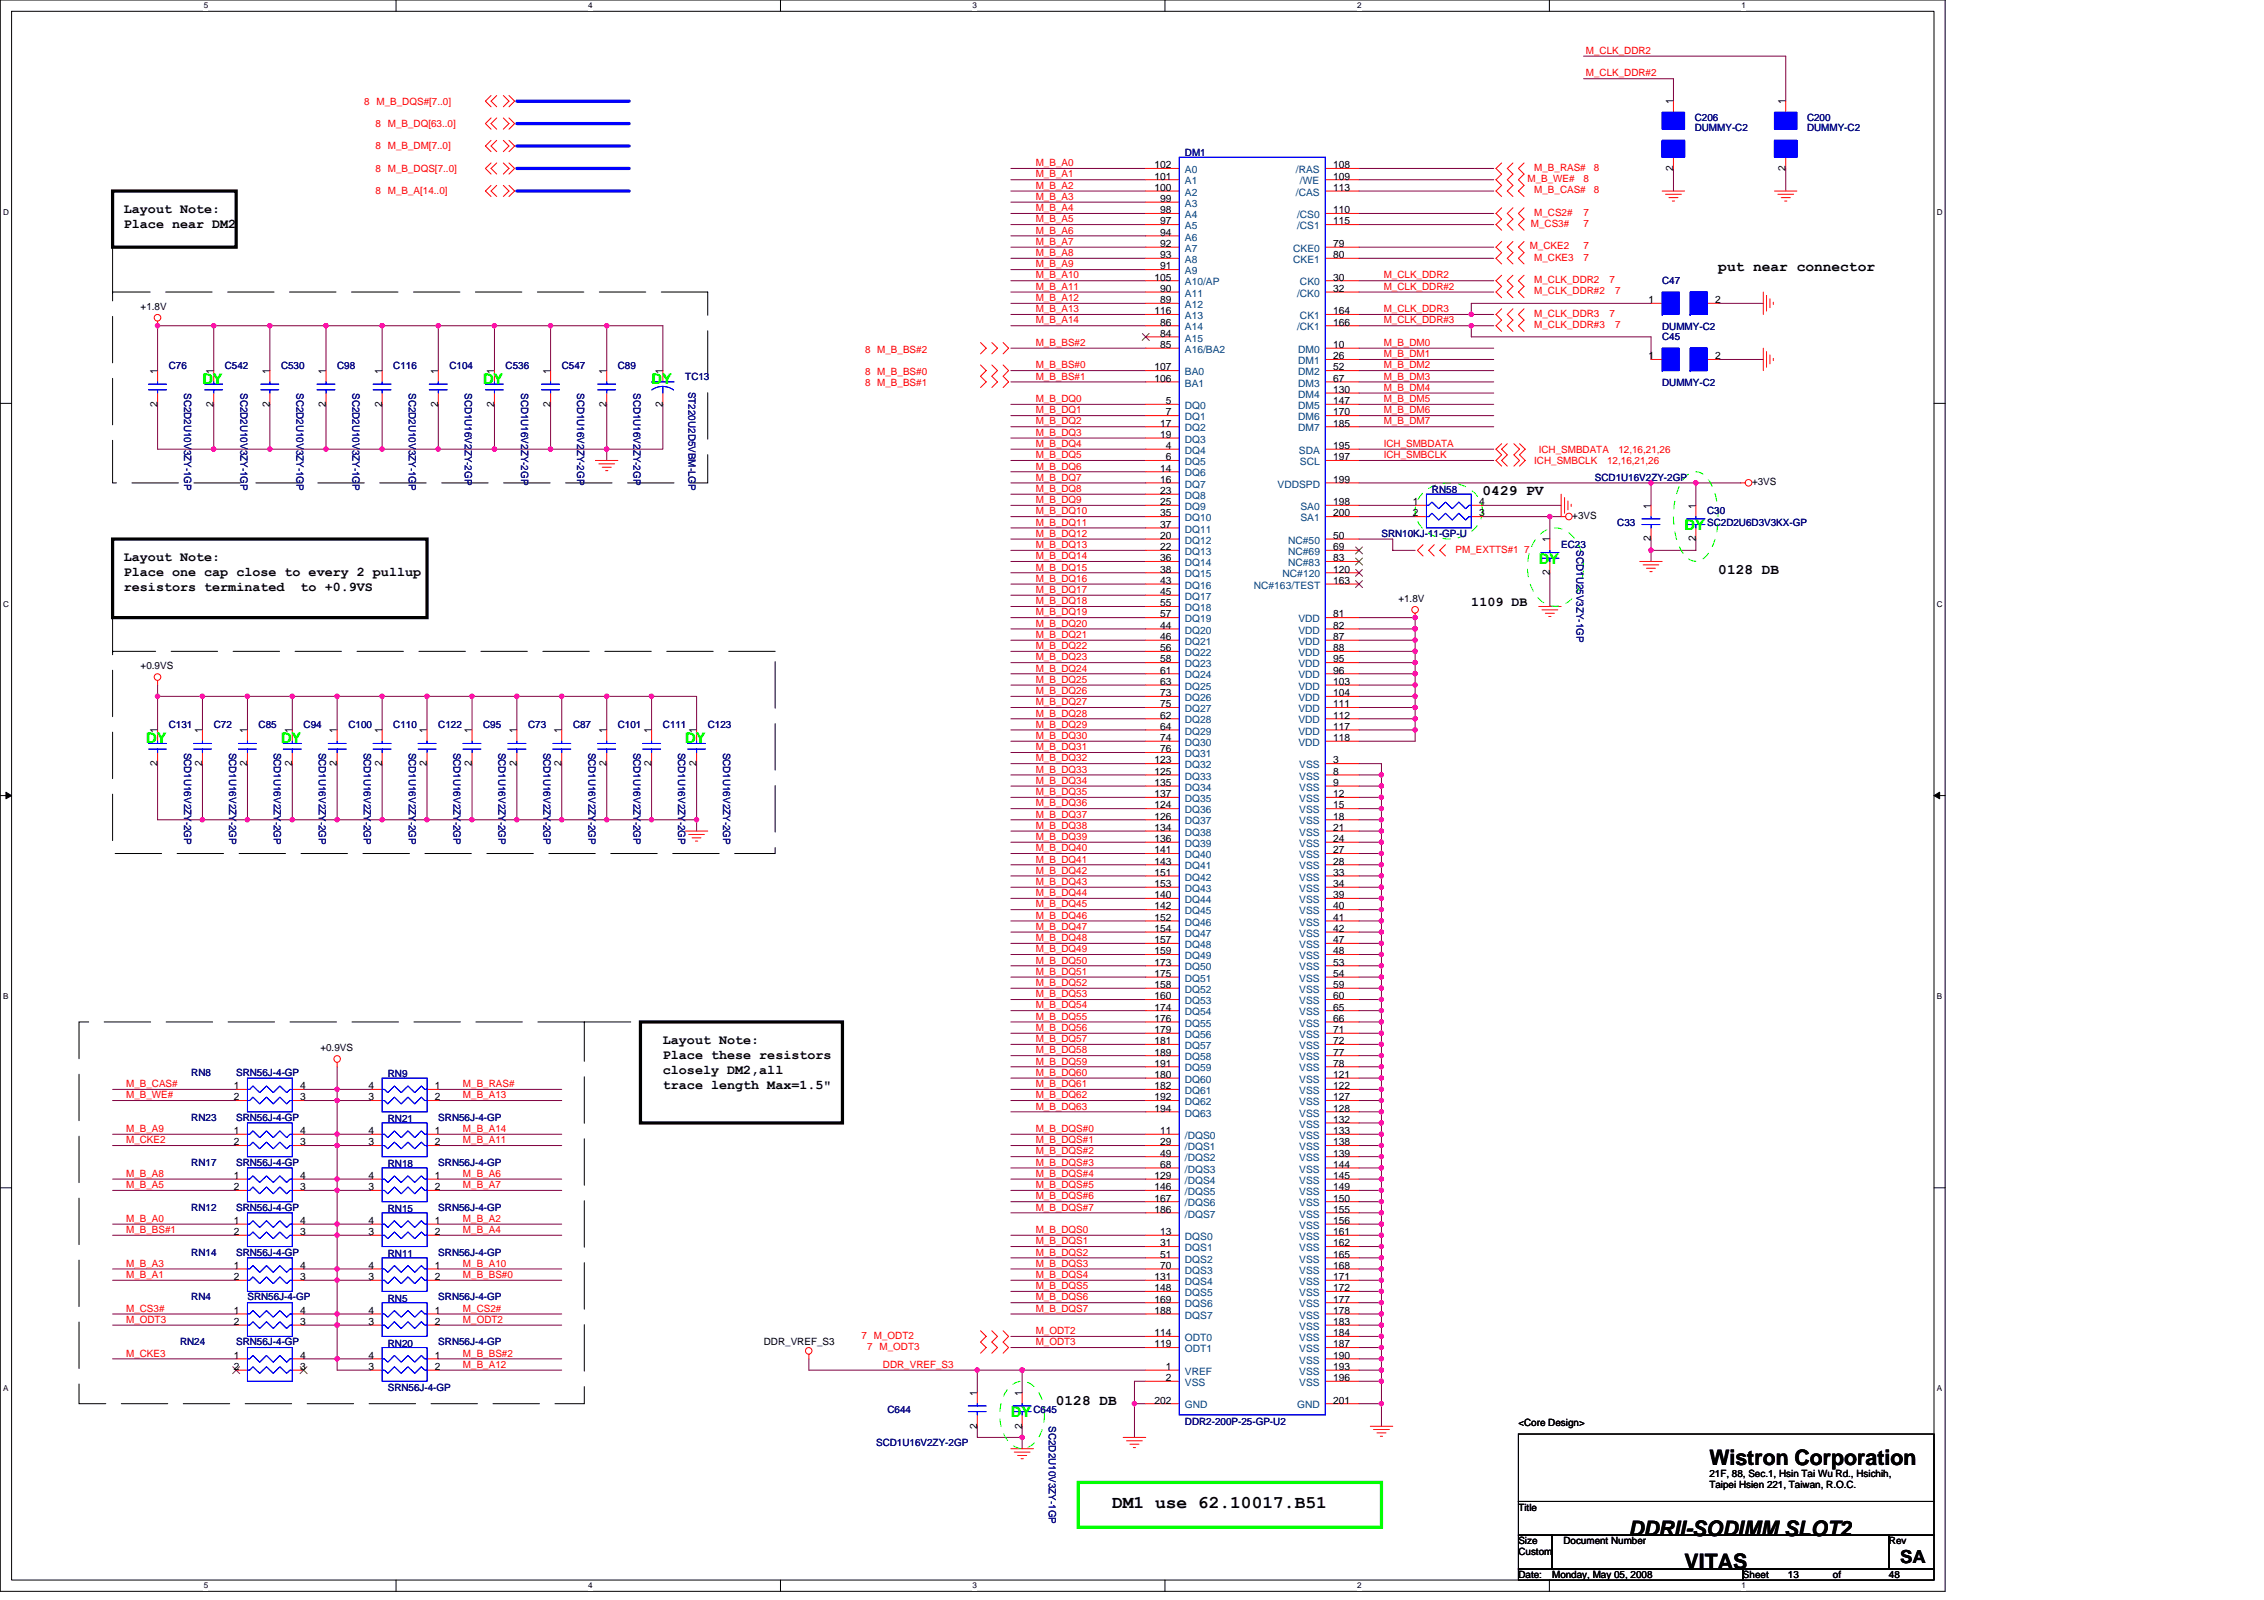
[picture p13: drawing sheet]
<svg xmlns="http://www.w3.org/2000/svg" width="297mm" height="210mm" viewBox="0 0 297 210" stroke-linecap="round" stroke-linejoin="round" font-family="sans-serif">
<defs><g id="words">
<g font-size="2.8">
<text x="224.3" y="192.2">Wistron Corporation</text>
<text x="213.7" y="201.4">DDRII-SODIMM SLOT2</text>
<text x="221" y="205.9">VITAS</text>
</g>
<g font-size="2.3">
<text x="145.9" y="197.9">DM1 use 62.10017.B51</text>
<text x="249.3" y="205">SA</text>
</g>
<g font-size="1.9">
<text x="225.4" y="35.5">put near connector</text>
<text x="194.5" y="65">0429 PV</text>
<text x="225.4" y="75.3">0128 DB</text>
<text x="138.5" y="184.3">0128 DB</text>
</g>
<g font-size="1.9" fill="#0f0">
<text x="26.6" y="50.4">DY</text>
<text x="63.4" y="50.4">DY</text>
<text x="85.5" y="50.4">DY</text>
<text x="221" y="69.5">DY</text>
<text x="201.9" y="74">DY</text>
<text x="19.2" y="97.5">DY</text>
<text x="36.9" y="97.5">DY</text>
<text x="89.9" y="97.5">DY</text>
<text x="132.6" y="185.9">DY</text>
</g>
<g font-size="1.8">
<text x="16.3" y="27.9">Layout Note:</text>
<text x="16.3" y="29.9">Place near DM2</text>
<text x="16.3" y="73.6">Layout Note:</text>
<text x="16.3" y="75.6">Place one cap close to every 2 pullup</text>
<text x="16.3" y="77.5">resistors terminated</text>
<text x="39.4" y="77.5">to +0.9VS</text>
<text x="193" y="79.5">1109 DB</text>
<text x="87" y="137">Layout Note:</text>
<text x="87" y="138.9">Place these resistors</text>
<text x="87" y="140.9">closely DM2,all</text>
<text x="87" y="142.8">trace length Max=1.5&quot;</text>
</g>
<g font-size="1.3" fill="#f00">
<text x="208.1" y="7.1">M_CLK_DDR2</text>
<text x="208.1" y="10">M_CLK_DDR#2</text>
<text x="47.8" y="13.7">8 M_B_DQS#[7..0]</text>
<text x="49.3" y="16.7">8 M_B_DQ[63..0]</text>
<text x="49.3" y="19.6">8 M_B_DM[7..0]</text>
<text x="49.3" y="22.6">8 M_B_DQS[7..0]</text>
<text x="135.9" y="21.8">M_B_A0</text>
<text x="135.9" y="23.3">M_B_A1</text>
<text x="200.4" y="23.9">M_B_WE#</text>
<text x="201.3" y="22.4">M_B_RAS#</text>
<text x="207.8" y="23.9">8</text>
<text x="209.1" y="22.4">8</text>
<text x="49.3" y="25.5">8 M_B_A[14..0]</text>
<text x="135.9" y="24.8">M_B_A2</text>
<text x="135.9" y="26.2">M_B_A3</text>
<text x="135.9" y="27.7">M_B_A4</text>
<text x="135.9" y="29.2">M_B_A5</text>
<text x="200.8" y="29.8">M_CS3#</text>
<text x="201.3" y="28.3">M_CS2#</text>
<text x="201.3" y="25.4">M_B_CAS#</text>
<text x="207.8" y="29.8">7</text>
<text x="207.8" y="28.3">7</text>
<text x="209.1" y="25.4">8</text>
<text x="135.9" y="30.6">M_B_A6</text>
<text x="135.9" y="32.1">M_B_A7</text>
<text x="135.9" y="33.6">M_B_A8</text>
<text x="135.9" y="35.1">M_B_A9</text>
<text x="200.7" y="32.7">M_CKE2</text>
<text x="201.3" y="34.2">M_CKE3</text>
<text x="207.8" y="34.2">7</text>
<text x="207.8" y="32.7">7</text>
<text x="135.9" y="36.5">M_B_A10</text>
<text x="135.9" y="38">M_B_A11</text>
<text x="135.9" y="39.5">M_B_A12</text>
<text x="135.9" y="41">M_B_A13</text>
<text x="181.5" y="41">M_CLK_DDR3</text>
<text x="181.5" y="36.5">M_CLK_DDR2</text>
<text x="181.5" y="38">M_CLK_DDR#2</text>
<text x="201.3" y="38.6">M_CLK_DDR#2</text>
<text x="201.3" y="37.1">M_CLK_DDR2</text>
<text x="201.3" y="41.6">M_CLK_DDR3</text>
<text x="211.2" y="37.1">7</text>
<text x="211.2" y="41.6">7</text>
<text x="211.9" y="38.6">7</text>
<text x="113.5" y="46.3">8 M_B_BS#2</text>
<text x="135.9" y="42.4">M_B_A14</text>
<text x="135.9" y="45.4">M_B_BS#2</text>
<text x="181.5" y="42.4">M_CLK_DDR#3</text>
<text x="181.5" y="45.4">M_B_DM0</text>
<text x="181.5" y="46.9">M_B_DM1</text>
<text x="201.3" y="43">M_CLK_DDR#3</text>
<text x="211.9" y="43">7</text>
<text x="113.5" y="49.2">8 M_B_BS#0</text>
<text x="113.5" y="50.7">8 M_B_BS#1</text>
<text x="135.9" y="52.7">M_B_DQ0</text>
<text x="135.9" y="48.3">M_B_BS#0</text>
<text x="135.9" y="49.8">M_B_BS#1</text>
<text x="181.5" y="52.7">M_B_DM5</text>
<text x="181.5" y="48.3">M_B_DM2</text>
<text x="181.5" y="49.8">M_B_DM3</text>
<text x="181.5" y="51.3">M_B_DM4</text>
<text x="135.9" y="54.2">M_B_DQ1</text>
<text x="135.9" y="55.7">M_B_DQ2</text>
<text x="135.9" y="57.2">M_B_DQ3</text>
<text x="135.9" y="58.6">M_B_DQ4</text>
<text x="181.5" y="54.2">M_B_DM6</text>
<text x="181.5" y="55.7">M_B_DM7</text>
<text x="181.5" y="58.6">ICH_SMBDATA</text>
<text x="201.9" y="59.4">ICH_SMBDATA</text>
<text x="212.3" y="59.4">12,16,21,26</text>
<text x="135.9" y="60.1">M_B_DQ5</text>
<text x="135.9" y="61.6">M_B_DQ6</text>
<text x="135.9" y="63.1">M_B_DQ7</text>
<text x="135.9" y="64.5">M_B_DQ8</text>
<text x="135.9" y="66">M_B_DQ9</text>
<text x="181.5" y="60.1">ICH_SMBCLK</text>
<text x="201.3" y="60.9">ICH_SMBCLK</text>
<text x="210.9" y="60.9">12,16,21,26</text>
<text x="135.9" y="67.5">M_B_DQ10</text>
<text x="135.9" y="69">M_B_DQ11</text>
<text x="135.9" y="70.4">M_B_DQ12</text>
<text x="135.9" y="71.9">M_B_DQ13</text>
<text x="135.9" y="73.4">M_B_DQ14</text>
<text x="135.9" y="74.8">M_B_DQ15</text>
<text x="135.9" y="76.3">M_B_DQ16</text>
<text x="135.9" y="77.8">M_B_DQ17</text>
<text x="191" y="72.5">PM_EXTTS#1 7</text>
<text x="135.9" y="79.3">M_B_DQ18</text>
<text x="135.9" y="80.7">M_B_DQ19</text>
<text x="135.9" y="82.2">M_B_DQ20</text>
<text x="135.9" y="83.7">M_B_DQ21</text>
<text x="135.9" y="85.2">M_B_DQ22</text>
<text x="135.9" y="86.6">M_B_DQ23</text>
<text x="135.9" y="88.1">M_B_DQ24</text>
<text x="135.9" y="89.6">M_B_DQ25</text>
<text x="135.9" y="91.1">M_B_DQ26</text>
<text x="135.9" y="92.5">M_B_DQ27</text>
<text x="135.9" y="94">M_B_DQ28</text>
<text x="135.9" y="95.5">M_B_DQ29</text>
<text x="135.9" y="96.9">M_B_DQ30</text>
<text x="135.9" y="98.4">M_B_DQ31</text>
<text x="135.9" y="99.9">M_B_DQ32</text>
<text x="135.9" y="101.4">M_B_DQ33</text>
<text x="135.9" y="102.8">M_B_DQ34</text>
<text x="135.9" y="104.3">M_B_DQ35</text>
<text x="135.9" y="105.8">M_B_DQ36</text>
<text x="135.9" y="107.3">M_B_DQ37</text>
<text x="135.9" y="108.7">M_B_DQ38</text>
<text x="135.9" y="110.2">M_B_DQ39</text>
<text x="135.9" y="111.7">M_B_DQ40</text>
<text x="135.9" y="113.2">M_B_DQ41</text>
<text x="135.9" y="114.6">M_B_DQ42</text>
<text x="135.9" y="116.1">M_B_DQ43</text>
<text x="135.9" y="117.6">M_B_DQ44</text>
<text x="135.9" y="119">M_B_DQ45</text>
<text x="135.9" y="120.5">M_B_DQ46</text>
<text x="135.9" y="122">M_B_DQ47</text>
<text x="135.9" y="123.5">M_B_DQ48</text>
<text x="135.9" y="124.9">M_B_DQ49</text>
<text x="135.9" y="126.4">M_B_DQ50</text>
<text x="135.9" y="127.9">M_B_DQ51</text>
<text x="135.9" y="129.3">M_B_DQ52</text>
<text x="135.9" y="130.8">M_B_DQ53</text>
<text x="135.9" y="132.3">M_B_DQ54</text>
<text x="135.9" y="133.8">M_B_DQ55</text>
<text x="135.9" y="135.3">M_B_DQ56</text>
<text x="135.9" y="136.7">M_B_DQ57</text>
<text x="16.5" y="142.6">M_B_CAS#</text>
<text x="60.7" y="142.6">M_B_RAS#</text>
<text x="135.9" y="138.2">M_B_DQ58</text>
<text x="135.9" y="139.7">M_B_DQ59</text>
<text x="135.9" y="141.1">M_B_DQ60</text>
<text x="135.9" y="142.6">M_B_DQ61</text>
<text x="16.5" y="144.1">M_B_WE#</text>
<text x="16.5" y="150">M_CKE2</text>
<text x="16.5" y="148.5">M_B_A9</text>
<text x="60.7" y="148.5">M_B_A14</text>
<text x="60.7" y="150">M_B_A11</text>
<text x="60.7" y="144.1">M_B_A13</text>
<text x="135.9" y="150">M_B_DQS#1</text>
<text x="135.9" y="148.5">M_B_DQS#0</text>
<text x="135.9" y="144.1">M_B_DQ62</text>
<text x="135.9" y="145.6">M_B_DQ63</text>
<text x="16.5" y="154.4">M_B_A8</text>
<text x="16.5" y="155.9">M_B_A5</text>
<text x="60.7" y="154.4">M_B_A6</text>
<text x="60.7" y="155.9">M_B_A7</text>
<text x="135.9" y="151.4">M_B_DQS#2</text>
<text x="135.9" y="152.9">M_B_DQS#3</text>
<text x="135.9" y="154.4">M_B_DQS#4</text>
<text x="135.9" y="155.9">M_B_DQS#5</text>
<text x="16.5" y="161.8">M_B_BS#1</text>
<text x="16.5" y="160.3">M_B_A0</text>
<text x="60.7" y="160.3">M_B_A2</text>
<text x="60.7" y="161.8">M_B_A4</text>
<text x="135.9" y="157.4">M_B_DQS#6</text>
<text x="135.9" y="158.8">M_B_DQS#7</text>
<text x="135.9" y="161.8">M_B_DQS0</text>
<text x="16.5" y="167.7">M_B_A1</text>
<text x="16.5" y="166.2">M_B_A3</text>
<text x="60.7" y="166.2">M_B_A10</text>
<text x="60.7" y="167.7">M_B_BS#0</text>
<text x="135.9" y="163.2">M_B_DQS1</text>
<text x="135.9" y="164.7">M_B_DQS2</text>
<text x="135.9" y="166.2">M_B_DQS3</text>
<text x="135.9" y="167.7">M_B_DQS4</text>
<text x="16.5" y="172.1">M_CS3#</text>
<text x="16.5" y="173.5">M_ODT3</text>
<text x="60.7" y="172.1">M_CS2#</text>
<text x="60.7" y="173.5">M_ODT2</text>
<text x="135.9" y="169.1">M_B_DQS5</text>
<text x="135.9" y="170.6">M_B_DQS6</text>
<text x="135.9" y="172.1">M_B_DQS7</text>
<text x="16.5" y="178">M_CKE3</text>
<text x="60.7" y="179.5">M_B_A12</text>
<text x="60.7" y="178">M_B_BS#2</text>
<text x="113" y="175.6">7 M_ODT2</text>
<text x="113.8" y="177.1">7 M_ODT3</text>
<text x="115.8" y="179.5">DDR_VREF_S3</text>
<text x="135.9" y="175">M_ODT2</text>
<text x="135.9" y="176.5">M_ODT3</text>
</g>
<g font-size="1.3">
<text x="219.5" y="13.7" transform="rotate(-90 219.5 13.7)">1</text>
<text x="234.3" y="13.7" transform="rotate(-90 234.3 13.7)">1</text>
<text x="151.5" y="22.1">102</text>
<text x="151.5" y="23.6">101</text>
<text x="174.9" y="22.1">108</text>
<text x="174.9" y="23.6">109</text>
<text x="219.5" y="22.4" transform="rotate(-90 219.5 22.4)">2</text>
<text x="234.3" y="22.4" transform="rotate(-90 234.3 22.4)">2</text>
<text x="151.5" y="25">100</text>
<text x="152.2" y="26.5">99</text>
<text x="152.2" y="28">98</text>
<text x="152.2" y="29.4">97</text>
<text x="174.9" y="28">110</text>
<text x="174.9" y="29.4">115</text>
<text x="174.9" y="25">113</text>
<text x="152.2" y="30.9">94</text>
<text x="152.2" y="32.4">92</text>
<text x="152.2" y="33.9">93</text>
<text x="152.2" y="35.3">91</text>
<text x="174.9" y="32.4">79</text>
<text x="174.9" y="33.9">80</text>
<text x="18.5" y="40.7">+1.8V</text>
<text x="151.5" y="36.8">105</text>
<text x="151.5" y="41.2">116</text>
<text x="152.2" y="38.3">90</text>
<text x="152.2" y="39.8">89</text>
<text x="174.9" y="38.3">32</text>
<text x="174.9" y="36.8">30</text>
<text x="174.9" y="41.2">164</text>
<text x="216.3" y="39.8">1</text>
<text x="225" y="39.8">2</text>
<text x="152.2" y="42.7">86</text>
<text x="152.2" y="44.2">84</text>
<text x="152.2" y="45.7">85</text>
<text x="174.9" y="42.7">166</text>
<text x="174.9" y="45.7">10</text>
<text x="174.9" y="47.1">26</text>
<text x="216.3" y="47.1">1</text>
<text x="225" y="47.1">2</text>
<text x="20.7" y="53.3" transform="rotate(-90 20.7 53.3)">2</text>
<text x="20.7" y="49.1" transform="rotate(-90 20.7 49.1)">1</text>
<text x="28" y="53.3" transform="rotate(-90 28 53.3)">2</text>
<text x="28" y="49.1" transform="rotate(-90 28 49.1)">1</text>
<text x="35.4" y="53.3" transform="rotate(-90 35.4 53.3)">2</text>
<text x="35.4" y="49.1" transform="rotate(-90 35.4 49.1)">1</text>
<text x="42.8" y="53.3" transform="rotate(-90 42.8 53.3)">2</text>
<text x="42.8" y="49.1" transform="rotate(-90 42.8 49.1)">1</text>
<text x="50.1" y="53.3" transform="rotate(-90 50.1 53.3)">2</text>
<text x="50.1" y="49.1" transform="rotate(-90 50.1 49.1)">1</text>
<text x="57.5" y="53.3" transform="rotate(-90 57.5 53.3)">2</text>
<text x="57.5" y="49.1" transform="rotate(-90 57.5 49.1)">1</text>
<text x="64.9" y="53.3" transform="rotate(-90 64.9 53.3)">2</text>
<text x="64.9" y="49.1" transform="rotate(-90 64.9 49.1)">1</text>
<text x="72.2" y="53.3" transform="rotate(-90 72.2 53.3)">2</text>
<text x="72.2" y="49.1" transform="rotate(-90 72.2 49.1)">1</text>
<text x="79.6" y="53.3" transform="rotate(-90 79.6 53.3)">2</text>
<text x="79.6" y="49.1" transform="rotate(-90 79.6 49.1)">1</text>
<text x="86.9" y="53.3" transform="rotate(-90 86.9 53.3)">2</text>
<text x="86.9" y="49.1" transform="rotate(-90 86.9 49.1)">1</text>
<text x="151.5" y="48.6">107</text>
<text x="151.5" y="50.1">106</text>
<text x="152.9" y="53">5</text>
<text x="174.9" y="48.6">52</text>
<text x="174.9" y="50.1">67</text>
<text x="174.9" y="51.5">130</text>
<text x="174.9" y="53">147</text>
<text x="152.2" y="56">17</text>
<text x="152.2" y="57.4">19</text>
<text x="152.9" y="54.5">7</text>
<text x="152.9" y="58.9">4</text>
<text x="174.9" y="58.9">195</text>
<text x="174.9" y="54.5">170</text>
<text x="174.9" y="56">185</text>
<text x="152.2" y="61.9">14</text>
<text x="152.2" y="63.3">16</text>
<text x="152.2" y="64.8">23</text>
<text x="152.9" y="60.4">6</text>
<text x="174.9" y="63.3">199</text>
<text x="174.9" y="60.4">197</text>
<text x="229.9" y="63.6">+3VS</text>
<text x="152.2" y="66.3">25</text>
<text x="152.2" y="67.8">35</text>
<text x="152.2" y="69.2">37</text>
<text x="152.2" y="70.7">20</text>
<text x="174.9" y="70.7">50</text>
<text x="174.9" y="66.3">198</text>
<text x="174.9" y="67.8">200</text>
<text x="185.4" y="66.3">1</text>
<text x="185.4" y="67.8">2</text>
<text x="194.1" y="67.8">3</text>
<text x="194.1" y="66.3">4</text>
<text x="203.3" y="71.2" transform="rotate(-90 203.3 71.2)">1</text>
<text x="206.3" y="68.1">+3VS</text>
<text x="216.6" y="71" transform="rotate(-90 216.6 71)">2</text>
<text x="216.6" y="66.7" transform="rotate(-90 216.6 66.7)">1</text>
<text x="222.5" y="71" transform="rotate(-90 222.5 71)">2</text>
<text x="222.5" y="66.7" transform="rotate(-90 222.5 66.7)">1</text>
<text x="152.2" y="72.2">22</text>
<text x="152.2" y="73.6">36</text>
<text x="152.2" y="75.1">38</text>
<text x="152.2" y="76.6">43</text>
<text x="174.9" y="75.1">120</text>
<text x="174.9" y="76.6">163</text>
<text x="174.9" y="72.2">69</text>
<text x="174.9" y="73.6">83</text>
<text x="203.3" y="75.4" transform="rotate(-90 203.3 75.4)">2</text>
<text x="152.2" y="78.1">45</text>
<text x="152.2" y="79.5">55</text>
<text x="152.2" y="81">57</text>
<text x="152.2" y="82.5">44</text>
<text x="152.2" y="84">46</text>
<text x="174.9" y="81">81</text>
<text x="174.9" y="82.5">82</text>
<text x="174.9" y="84">87</text>
<text x="183.5" y="79">+1.8V</text>
<text x="18.5" y="87.8">+0.9VS</text>
<text x="152.2" y="85.4">56</text>
<text x="152.2" y="86.9">58</text>
<text x="152.2" y="88.4">61</text>
<text x="152.2" y="89.9">63</text>
<text x="174.9" y="85.4">88</text>
<text x="174.9" y="86.9">95</text>
<text x="174.9" y="88.4">96</text>
<text x="174.9" y="89.9">103</text>
<text x="152.2" y="91.3">73</text>
<text x="152.2" y="92.8">75</text>
<text x="152.2" y="94.3">62</text>
<text x="152.2" y="95.7">64</text>
<text x="174.9" y="91.3">104</text>
<text x="174.9" y="92.8">111</text>
<text x="174.9" y="94.3">112</text>
<text x="174.9" y="95.7">117</text>
<text x="20.7" y="100.5" transform="rotate(-90 20.7 100.5)">2</text>
<text x="20.7" y="96.2" transform="rotate(-90 20.7 96.2)">1</text>
<text x="26.5" y="100.5" transform="rotate(-90 26.5 100.5)">2</text>
<text x="26.5" y="96.2" transform="rotate(-90 26.5 96.2)">1</text>
<text x="32.4" y="100.5" transform="rotate(-90 32.4 100.5)">2</text>
<text x="32.4" y="96.2" transform="rotate(-90 32.4 96.2)">1</text>
<text x="38.3" y="100.5" transform="rotate(-90 38.3 100.5)">2</text>
<text x="38.3" y="96.2" transform="rotate(-90 38.3 96.2)">1</text>
<text x="44.2" y="100.5" transform="rotate(-90 44.2 100.5)">2</text>
<text x="44.2" y="96.2" transform="rotate(-90 44.2 96.2)">1</text>
<text x="50.1" y="100.5" transform="rotate(-90 50.1 100.5)">2</text>
<text x="50.1" y="96.2" transform="rotate(-90 50.1 96.2)">1</text>
<text x="56" y="100.5" transform="rotate(-90 56 100.5)">2</text>
<text x="56" y="96.2" transform="rotate(-90 56 96.2)">1</text>
<text x="61.9" y="100.5" transform="rotate(-90 61.9 100.5)">2</text>
<text x="61.9" y="96.2" transform="rotate(-90 61.9 96.2)">1</text>
<text x="67.8" y="100.5" transform="rotate(-90 67.8 100.5)">2</text>
<text x="67.8" y="96.2" transform="rotate(-90 67.8 96.2)">1</text>
<text x="73.7" y="100.5" transform="rotate(-90 73.7 100.5)">2</text>
<text x="73.7" y="96.2" transform="rotate(-90 73.7 96.2)">1</text>
<text x="79.6" y="100.5" transform="rotate(-90 79.6 100.5)">2</text>
<text x="79.6" y="96.2" transform="rotate(-90 79.6 96.2)">1</text>
<text x="85.5" y="100.5" transform="rotate(-90 85.5 100.5)">2</text>
<text x="85.5" y="96.2" transform="rotate(-90 85.5 96.2)">1</text>
<text x="91.4" y="100.5" transform="rotate(-90 91.4 100.5)">2</text>
<text x="91.4" y="96.2" transform="rotate(-90 91.4 96.2)">1</text>
<text x="151.5" y="100.2">123</text>
<text x="151.5" y="101.6">125</text>
<text x="152.2" y="97.2">74</text>
<text x="152.2" y="98.7">76</text>
<text x="174.9" y="100.2">3</text>
<text x="174.9" y="101.6">8</text>
<text x="174.9" y="97.2">118</text>
<text x="151.5" y="103.1">135</text>
<text x="151.5" y="104.6">137</text>
<text x="151.5" y="106.1">124</text>
<text x="151.5" y="107.5">126</text>
<text x="174.9" y="103.1">9</text>
<text x="174.9" y="104.6">12</text>
<text x="174.9" y="106.1">15</text>
<text x="174.9" y="107.5">18</text>
<text x="151.5" y="109">134</text>
<text x="151.5" y="110.5">136</text>
<text x="151.5" y="112">141</text>
<text x="151.5" y="113.4">143</text>
<text x="174.9" y="109">21</text>
<text x="174.9" y="110.5">24</text>
<text x="174.9" y="112">27</text>
<text x="174.9" y="113.4">28</text>
<text x="151.5" y="114.9">151</text>
<text x="151.5" y="116.4">153</text>
<text x="151.5" y="117.8">140</text>
<text x="151.5" y="119.3">142</text>
<text x="174.9" y="114.9">33</text>
<text x="174.9" y="116.4">34</text>
<text x="174.9" y="117.8">39</text>
<text x="174.9" y="119.3">40</text>
<text x="151.5" y="120.8">152</text>
<text x="151.5" y="122.3">154</text>
<text x="151.5" y="123.7">157</text>
<text x="151.5" y="125.2">159</text>
<text x="174.9" y="120.8">41</text>
<text x="174.9" y="122.3">42</text>
<text x="174.9" y="123.7">47</text>
<text x="174.9" y="125.2">48</text>
<text x="151.5" y="126.7">173</text>
<text x="151.5" y="128.2">175</text>
<text x="151.5" y="129.6">158</text>
<text x="151.5" y="131.1">160</text>
<text x="174.9" y="126.7">53</text>
<text x="174.9" y="128.2">54</text>
<text x="174.9" y="129.6">59</text>
<text x="174.9" y="131.1">60</text>
<text x="42" y="137.9">+0.9VS</text>
<text x="151.5" y="132.6">174</text>
<text x="151.5" y="134">176</text>
<text x="151.5" y="135.5">179</text>
<text x="151.5" y="137">181</text>
<text x="174.9" y="132.6">65</text>
<text x="174.9" y="134">66</text>
<text x="174.9" y="135.5">71</text>
<text x="174.9" y="137">72</text>
<text x="30.7" y="142.9">1</text>
<text x="39.4" y="142.9">4</text>
<text x="48.4" y="142.9">4</text>
<text x="57.1" y="142.9">1</text>
<text x="151.5" y="138.5">189</text>
<text x="151.5" y="139.9">191</text>
<text x="151.5" y="141.4">180</text>
<text x="151.5" y="142.9">182</text>
<text x="174.9" y="138.5">77</text>
<text x="174.9" y="139.9">78</text>
<text x="174.9" y="141.4">121</text>
<text x="174.9" y="142.9">122</text>
<text x="30.7" y="144.4">2</text>
<text x="30.7" y="148.8">1</text>
<text x="39.4" y="144.4">3</text>
<text x="39.4" y="148.8">4</text>
<text x="48.4" y="148.8">4</text>
<text x="48.4" y="144.4">3</text>
<text x="57.1" y="148.8">1</text>
<text x="57.1" y="144.4">2</text>
<text x="151.5" y="144.4">192</text>
<text x="151.5" y="145.8">194</text>
<text x="152.2" y="148.8">11</text>
<text x="174.9" y="144.4">127</text>
<text x="174.9" y="145.8">128</text>
<text x="174.9" y="147.3">132</text>
<text x="174.9" y="148.8">133</text>
<text x="30.7" y="154.7">1</text>
<text x="30.7" y="150.3">2</text>
<text x="39.4" y="154.7">4</text>
<text x="39.4" y="150.3">3</text>
<text x="48.4" y="150.3">3</text>
<text x="48.4" y="154.7">4</text>
<text x="57.1" y="150.3">2</text>
<text x="57.1" y="154.7">1</text>
<text x="151.5" y="154.7">129</text>
<text x="152.2" y="150.3">29</text>
<text x="152.2" y="151.7">49</text>
<text x="152.2" y="153.2">68</text>
<text x="174.9" y="150.3">138</text>
<text x="174.9" y="151.7">139</text>
<text x="174.9" y="153.2">144</text>
<text x="174.9" y="154.7">145</text>
<text x="30.7" y="156.1">2</text>
<text x="30.7" y="160.6">1</text>
<text x="39.4" y="156.1">3</text>
<text x="39.4" y="160.6">4</text>
<text x="48.4" y="156.1">3</text>
<text x="48.4" y="160.6">4</text>
<text x="57.1" y="156.1">2</text>
<text x="57.1" y="160.6">1</text>
<text x="151.5" y="156.1">146</text>
<text x="151.5" y="157.6">167</text>
<text x="151.5" y="159.1">186</text>
<text x="174.9" y="156.1">149</text>
<text x="174.9" y="157.6">150</text>
<text x="174.9" y="159.1">155</text>
<text x="174.9" y="160.6">156</text>
<text x="30.7" y="166.5">1</text>
<text x="30.7" y="167.9">2</text>
<text x="30.7" y="162">2</text>
<text x="39.4" y="167.9">3</text>
<text x="39.4" y="166.5">4</text>
<text x="39.4" y="162">3</text>
<text x="48.4" y="167.9">3</text>
<text x="48.4" y="166.5">4</text>
<text x="48.4" y="162">3</text>
<text x="57.1" y="166.5">1</text>
<text x="57.1" y="167.9">2</text>
<text x="57.1" y="162">2</text>
<text x="151.5" y="167.9">131</text>
<text x="152.2" y="162">13</text>
<text x="152.2" y="163.5">31</text>
<text x="152.2" y="165">51</text>
<text x="152.2" y="166.5">70</text>
<text x="174.9" y="162">161</text>
<text x="174.9" y="163.5">162</text>
<text x="174.9" y="165">165</text>
<text x="174.9" y="166.5">168</text>
<text x="174.9" y="167.9">171</text>
<text x="30.7" y="172.4">1</text>
<text x="30.7" y="173.8">2</text>
<text x="39.4" y="173.8">3</text>
<text x="39.4" y="172.4">4</text>
<text x="48.4" y="173.8">3</text>
<text x="48.4" y="172.4">4</text>
<text x="57.1" y="172.4">1</text>
<text x="57.1" y="173.8">2</text>
<text x="151.5" y="169.4">148</text>
<text x="151.5" y="170.9">169</text>
<text x="151.5" y="172.4">188</text>
<text x="174.9" y="169.4">172</text>
<text x="174.9" y="170.9">177</text>
<text x="174.9" y="172.4">178</text>
<text x="174.9" y="173.8">183</text>
<text x="30.7" y="178.2">1</text>
<text x="30.7" y="179.7">2</text>
<text x="39.4" y="179.7">3</text>
<text x="39.4" y="178.2">4</text>
<text x="48.4" y="179.7">3</text>
<text x="48.4" y="178.2">4</text>
<text x="57.1" y="178.2">1</text>
<text x="57.1" y="179.7">2</text>
<text x="100.2" y="176.5">DDR_VREF_S3</text>
<text x="151.5" y="175.3">114</text>
<text x="151.5" y="176.8">119</text>
<text x="152.9" y="179.7">1</text>
<text x="174.9" y="175.3">184</text>
<text x="174.9" y="176.8">187</text>
<text x="174.9" y="178.2">190</text>
<text x="174.9" y="179.7">193</text>
<text x="128.2" y="183.1" transform="rotate(-90 128.2 183.1)">1</text>
<text x="134.1" y="183.1" transform="rotate(-90 134.1 183.1)">1</text>
<text x="151.5" y="184.1">202</text>
<text x="152.9" y="181.2">2</text>
<text x="174.9" y="184.1">201</text>
<text x="174.9" y="181.2">196</text>
<text x="128.2" y="187.4" transform="rotate(-90 128.2 187.4)">2</text>
<text x="134.1" y="187.4" transform="rotate(-90 134.1 187.4)">2</text>
<text x="199.2" y="187.1">&lt;Core Design&gt;</text>
<text x="224.3" y="193.7">21F, 88, Sec.1, Hsin Tai Wu Rd., Hsichih,</text>
<text x="224.3" y="195.2">Taipei Hsien 221, Taiwan, R.O.C.</text>
<text x="199.2" y="198.2">Title</text>
<text x="199.2" y="202.6">Size</text>
<text x="205.1" y="202.6">Document Number</text>
<text x="247.8" y="202.6">Rev</text>
<text x="199.2" y="204">Custom</text>
<text x="199.2" y="207">Date:</text>
<text x="203.6" y="207">Monday, May 05, 2008</text>
<text x="228.7" y="207">Sheet</text>
<text x="234.6" y="207">13</text>
<text x="240.5" y="207">of</text>
<text x="247.8" y="207">48</text>
</g>
<g font-size="1.3" fill="#000080">
<text x="222.4" y="15.9">C206</text>
<text x="222.4" y="17.3">DUMMY-C2</text>
<text x="237.1" y="15.9">C200</text>
<text x="237.1" y="17.3">DUMMY-C2</text>
<text x="155.5" y="20.5">DM1</text>
<text x="218.1" y="37.3">C47</text>
<text x="218.1" y="43.3">DUMMY-C2</text>
<text x="218.1" y="44.7">C45</text>
<text x="22.1" y="48.3">C76</text>
<text x="24.2" y="51.6" transform="rotate(90 24.2 51.6)">SC2D2U10V3ZY-1GP</text>
<text x="29.5" y="48.3">C542</text>
<text x="31.5" y="51.6" transform="rotate(90 31.5 51.6)">SC2D2U10V3ZY-1GP</text>
<text x="36.9" y="48.3">C530</text>
<text x="38.9" y="51.6" transform="rotate(90 38.9 51.6)">SC2D2U10V3ZY-1GP</text>
<text x="44.2" y="48.3">C98</text>
<text x="46.3" y="51.6" transform="rotate(90 46.3 51.6)">SC2D2U10V3ZY-1GP</text>
<text x="51.6" y="48.3">C116</text>
<text x="53.6" y="51.6" transform="rotate(90 53.6 51.6)">SC2D2U10V3ZY-1GP</text>
<text x="59" y="48.3">C104</text>
<text x="61" y="51.6" transform="rotate(90 61 51.6)">SCD1U16V2ZY-2GP</text>
<text x="66.3" y="48.3">C536</text>
<text x="68.4" y="51.6" transform="rotate(90 68.4 51.6)">SCD1U16V2ZY-2GP</text>
<text x="73.7" y="48.3">C547</text>
<text x="75.7" y="51.6" transform="rotate(90 75.7 51.6)">SCD1U16V2ZY-2GP</text>
<text x="81.1" y="48.3">C89</text>
<text x="83.1" y="51.6" transform="rotate(90 83.1 51.6)">SCD1U16V2ZY-2GP</text>
<text x="89.9" y="49.8">TC13</text>
<text x="90.3" y="51.4" transform="rotate(90 90.3 51.4)">ST220U2D5VBM-LGP</text>
<text x="218.1" y="50.7">DUMMY-C2</text>
<text x="187.9" y="64.7">RN58</text>
<text x="209.3" y="63.1">SCD1U16V2ZY-2GP</text>
<text x="181.2" y="70.4">SRN10KJ-11-GP-U</text>
<text x="204.8" y="71.9">EC23</text>
<text x="212.2" y="69">C33</text>
<text x="224" y="67.5">C30</text>
<text x="224" y="69">SC2D2U6D3V3KX-GP</text>
<text x="206.8" y="72.2" transform="rotate(90 206.8 72.2)">SCD1U25V3ZY-1GP</text>
<text x="22.1" y="95.5">C131</text>
<text x="28" y="95.5">C72</text>
<text x="33.9" y="95.5">C85</text>
<text x="39.8" y="95.5">C94</text>
<text x="45.7" y="95.5">C100</text>
<text x="51.6" y="95.5">C110</text>
<text x="57.5" y="95.5">C122</text>
<text x="63.4" y="95.5">C95</text>
<text x="69.3" y="95.5">C73</text>
<text x="75.2" y="95.5">C87</text>
<text x="81.1" y="95.5">C101</text>
<text x="87" y="95.5">C111</text>
<text x="92.9" y="95.5">C123</text>
<text x="24.2" y="98.7" transform="rotate(90 24.2 98.7)">SCD1U16V2ZY-2GP</text>
<text x="30.1" y="98.7" transform="rotate(90 30.1 98.7)">SCD1U16V2ZY-2GP</text>
<text x="35.9" y="98.7" transform="rotate(90 35.9 98.7)">SCD1U16V2ZY-2GP</text>
<text x="41.8" y="98.7" transform="rotate(90 41.8 98.7)">SCD1U16V2ZY-2GP</text>
<text x="47.7" y="98.7" transform="rotate(90 47.7 98.7)">SCD1U16V2ZY-2GP</text>
<text x="53.6" y="98.7" transform="rotate(90 53.6 98.7)">SCD1U16V2ZY-2GP</text>
<text x="59.5" y="98.7" transform="rotate(90 59.5 98.7)">SCD1U16V2ZY-2GP</text>
<text x="65.4" y="98.7" transform="rotate(90 65.4 98.7)">SCD1U16V2ZY-2GP</text>
<text x="71.3" y="98.7" transform="rotate(90 71.3 98.7)">SCD1U16V2ZY-2GP</text>
<text x="77.2" y="98.7" transform="rotate(90 77.2 98.7)">SCD1U16V2ZY-2GP</text>
<text x="83.1" y="98.7" transform="rotate(90 83.1 98.7)">SCD1U16V2ZY-2GP</text>
<text x="89" y="98.7" transform="rotate(90 89 98.7)">SCD1U16V2ZY-2GP</text>
<text x="94.9" y="98.7" transform="rotate(90 94.9 98.7)">SCD1U16V2ZY-2GP</text>
<text x="25.1" y="141.1">RN8</text>
<text x="31" y="141.1">SRN56J-4-GP</text>
<text x="50.9" y="141.3">RN9</text>
<text x="25.1" y="147">RN23</text>
<text x="31" y="147">SRN56J-4-GP</text>
<text x="50.9" y="147.2">RN21</text>
<text x="57.5" y="147">SRN56J-4-GP</text>
<text x="25.1" y="152.9">RN17</text>
<text x="31" y="152.9">SRN56J-4-GP</text>
<text x="50.9" y="153.1">RN18</text>
<text x="57.5" y="152.9">SRN56J-4-GP</text>
<text x="25.1" y="158.8">RN12</text>
<text x="31" y="158.8">SRN56J-4-GP</text>
<text x="50.9" y="159">RN15</text>
<text x="57.5" y="158.8">SRN56J-4-GP</text>
<text x="25.1" y="164.7">RN14</text>
<text x="31" y="164.7">SRN56J-4-GP</text>
<text x="50.9" y="164.9">RN11</text>
<text x="57.5" y="164.7">SRN56J-4-GP</text>
<text x="25.1" y="170.6">RN4</text>
<text x="32.5" y="170.6">SRN56J-4-GP</text>
<text x="50.9" y="170.8">RN5</text>
<text x="57.5" y="170.6">SRN56J-4-GP</text>
<text x="23.6" y="176.5">RN24</text>
<text x="31" y="176.5">SRN56J-4-GP</text>
<text x="50.9" y="176.7">RN20</text>
<text x="57.5" y="176.5">SRN56J-4-GP</text>
<text x="50.9" y="182.5">SRN56J-4-GP</text>
<text x="116.4" y="185.3">C644</text>
<text x="135.6" y="185.3">C645</text>
<text x="115" y="189.8">SCD1U16V2ZY-2GP</text>
<text x="137.6" y="187.1" transform="rotate(90 137.6 187.1)">SC2D2U10V3ZY-1GP</text>
<text x="155.5" y="187">DDR2-200P-25-GP-U2</text>
</g>
<g font-size="1.3" fill="#004080">
<text x="155.5" y="22.7">A0</text>
<text x="170" y="22.7">/RAS</text>
<text x="155.5" y="24.2">A1</text>
<text x="155.5" y="25.7">A2</text>
<text x="155.5" y="27.1">A3</text>
<text x="155.5" y="28.6">A4</text>
<text x="170" y="25.7">/CAS</text>
<text x="170.2" y="28.6">/CS0</text>
<text x="170.6" y="24.2">/WE</text>
<text x="155.5" y="30.1">A5</text>
<text x="155.5" y="31.6">A6</text>
<text x="155.5" y="33">A7</text>
<text x="155.5" y="34.5">A8</text>
<text x="155.5" y="36">A9</text>
<text x="169.7" y="33">CKE0</text>
<text x="169.7" y="34.5">CKE1</text>
<text x="170.2" y="30.1">/CS1</text>
<text x="155.5" y="37.4">A10/AP</text>
<text x="155.5" y="38.9">A11</text>
<text x="155.5" y="40.4">A12</text>
<text x="155.5" y="41.9">A13</text>
<text x="170.2" y="38.9">/CK0</text>
<text x="170.6" y="37.4">CK0</text>
<text x="170.6" y="41.9">CK1</text>
<text x="155.5" y="43.3">A14</text>
<text x="155.5" y="44.8">A15</text>
<text x="155.5" y="46.3">A16/BA2</text>
<text x="170.2" y="43.3">/CK1</text>
<text x="170.3" y="46.3">DM0</text>
<text x="170.3" y="47.8">DM1</text>
<text x="155.5" y="49.2">BA0</text>
<text x="155.5" y="50.7">BA1</text>
<text x="155.5" y="53.7">DQ0</text>
<text x="170.3" y="49.2">DM2</text>
<text x="170.3" y="50.7">DM3</text>
<text x="170.3" y="52.2">DM4</text>
<text x="170.3" y="53.7">DM5</text>
<text x="155.5" y="55.1">DQ1</text>
<text x="155.5" y="56.6">DQ2</text>
<text x="155.5" y="58.1">DQ3</text>
<text x="155.5" y="59.5">DQ4</text>
<text x="170.3" y="55.1">DM6</text>
<text x="170.3" y="56.6">DM7</text>
<text x="170.4" y="59.5">SDA</text>
<text x="155.5" y="61">DQ5</text>
<text x="155.5" y="62.5">DQ6</text>
<text x="155.5" y="64">DQ7</text>
<text x="155.5" y="65.4">DQ8</text>
<text x="167.6" y="64">VDDSPD</text>
<text x="170.6" y="61">SCL</text>
<text x="155.5" y="66.9">DQ9</text>
<text x="155.5" y="68.4">DQ10</text>
<text x="155.5" y="69.9">DQ11</text>
<text x="155.5" y="71.3">DQ12</text>
<text x="169" y="71.3">NC#50</text>
<text x="170.6" y="66.9">SA0</text>
<text x="170.6" y="68.4">SA1</text>
<text x="155.5" y="72.8">DQ13</text>
<text x="155.5" y="74.3">DQ14</text>
<text x="155.5" y="75.8">DQ15</text>
<text x="155.5" y="77.2">DQ16</text>
<text x="164.5" y="77.2">NC#163/TEST</text>
<text x="168.3" y="75.8">NC#120</text>
<text x="169" y="72.8">NC#69</text>
<text x="169" y="74.3">NC#83</text>
<text x="155.5" y="78.7">DQ17</text>
<text x="155.5" y="80.2">DQ18</text>
<text x="155.5" y="81.6">DQ19</text>
<text x="155.5" y="83.1">DQ20</text>
<text x="170.3" y="81.6">VDD</text>
<text x="170.3" y="83.1">VDD</text>
<text x="155.5" y="84.6">DQ21</text>
<text x="155.5" y="86.1">DQ22</text>
<text x="155.5" y="87.5">DQ23</text>
<text x="155.5" y="89">DQ24</text>
<text x="170.3" y="84.6">VDD</text>
<text x="170.3" y="86.1">VDD</text>
<text x="170.3" y="87.5">VDD</text>
<text x="170.3" y="89">VDD</text>
<text x="155.5" y="90.5">DQ25</text>
<text x="155.5" y="92">DQ26</text>
<text x="155.5" y="93.4">DQ27</text>
<text x="155.5" y="94.9">DQ28</text>
<text x="170.3" y="90.5">VDD</text>
<text x="170.3" y="92">VDD</text>
<text x="170.3" y="93.4">VDD</text>
<text x="170.3" y="94.9">VDD</text>
<text x="155.5" y="96.4">DQ29</text>
<text x="155.5" y="97.9">DQ30</text>
<text x="155.5" y="99.3">DQ31</text>
<text x="155.5" y="100.8">DQ32</text>
<text x="170.3" y="96.4">VDD</text>
<text x="170.3" y="97.9">VDD</text>
<text x="170.5" y="100.8">VSS</text>
<text x="155.5" y="102.3">DQ33</text>
<text x="155.5" y="103.7">DQ34</text>
<text x="155.5" y="105.2">DQ35</text>
<text x="155.5" y="106.7">DQ36</text>
<text x="170.5" y="102.3">VSS</text>
<text x="170.5" y="103.7">VSS</text>
<text x="170.5" y="105.2">VSS</text>
<text x="170.5" y="106.7">VSS</text>
<text x="155.5" y="108.2">DQ37</text>
<text x="155.5" y="109.6">DQ38</text>
<text x="155.5" y="111.1">DQ39</text>
<text x="155.5" y="112.6">DQ40</text>
<text x="170.5" y="108.2">VSS</text>
<text x="170.5" y="109.6">VSS</text>
<text x="170.5" y="111.1">VSS</text>
<text x="170.5" y="112.6">VSS</text>
<text x="155.5" y="114.1">DQ41</text>
<text x="155.5" y="115.5">DQ42</text>
<text x="155.5" y="117">DQ43</text>
<text x="155.5" y="118.5">DQ44</text>
<text x="155.5" y="120">DQ45</text>
<text x="170.5" y="114.1">VSS</text>
<text x="170.5" y="115.5">VSS</text>
<text x="170.5" y="117">VSS</text>
<text x="170.5" y="118.5">VSS</text>
<text x="170.5" y="120">VSS</text>
<text x="155.5" y="121.4">DQ46</text>
<text x="155.5" y="122.9">DQ47</text>
<text x="155.5" y="124.4">DQ48</text>
<text x="155.5" y="125.8">DQ49</text>
<text x="170.5" y="121.4">VSS</text>
<text x="170.5" y="122.9">VSS</text>
<text x="170.5" y="124.4">VSS</text>
<text x="170.5" y="125.8">VSS</text>
<text x="155.5" y="127.3">DQ50</text>
<text x="155.5" y="128.8">DQ51</text>
<text x="155.5" y="130.3">DQ52</text>
<text x="155.5" y="131.7">DQ53</text>
<text x="170.5" y="127.3">VSS</text>
<text x="170.5" y="128.8">VSS</text>
<text x="170.5" y="130.3">VSS</text>
<text x="170.5" y="131.7">VSS</text>
<text x="155.5" y="133.2">DQ54</text>
<text x="155.5" y="134.7">DQ55</text>
<text x="155.5" y="136.2">DQ56</text>
<text x="155.5" y="137.6">DQ57</text>
<text x="170.5" y="133.2">VSS</text>
<text x="170.5" y="134.7">VSS</text>
<text x="170.5" y="136.2">VSS</text>
<text x="170.5" y="137.6">VSS</text>
<text x="155.5" y="139.1">DQ58</text>
<text x="155.5" y="140.6">DQ59</text>
<text x="155.5" y="142">DQ60</text>
<text x="155.5" y="143.5">DQ61</text>
<text x="170.5" y="139.1">VSS</text>
<text x="170.5" y="140.6">VSS</text>
<text x="170.5" y="142">VSS</text>
<text x="170.5" y="143.5">VSS</text>
<text x="155.5" y="145">DQ62</text>
<text x="155.5" y="146.5">DQ63</text>
<text x="155.5" y="149.4">/DQS0</text>
<text x="170.5" y="145">VSS</text>
<text x="170.5" y="146.5">VSS</text>
<text x="170.5" y="147.9">VSS</text>
<text x="170.5" y="149.4">VSS</text>
<text x="155.5" y="150.9">/DQS1</text>
<text x="155.5" y="152.4">/DQS2</text>
<text x="155.5" y="153.8">/DQS3</text>
<text x="155.5" y="155.3">/DQS4</text>
<text x="170.5" y="150.9">VSS</text>
<text x="170.5" y="152.4">VSS</text>
<text x="170.5" y="153.8">VSS</text>
<text x="170.5" y="155.3">VSS</text>
<text x="155.5" y="156.8">/DQS5</text>
<text x="155.5" y="158.3">/DQS6</text>
<text x="155.5" y="159.7">/DQS7</text>
<text x="170.5" y="156.8">VSS</text>
<text x="170.5" y="158.3">VSS</text>
<text x="170.5" y="159.7">VSS</text>
<text x="170.5" y="161.2">VSS</text>
<text x="155.5" y="162.7">DQS0</text>
<text x="155.5" y="164.1">DQS1</text>
<text x="155.5" y="165.6">DQS2</text>
<text x="155.5" y="167.1">DQS3</text>
<text x="170.5" y="162.7">VSS</text>
<text x="170.5" y="164.1">VSS</text>
<text x="170.5" y="165.6">VSS</text>
<text x="170.5" y="167.1">VSS</text>
<text x="155.5" y="168.6">DQS4</text>
<text x="155.5" y="170">DQS5</text>
<text x="155.5" y="171.5">DQS6</text>
<text x="155.5" y="173">DQS7</text>
<text x="170.5" y="168.6">VSS</text>
<text x="170.5" y="170">VSS</text>
<text x="170.5" y="171.5">VSS</text>
<text x="170.5" y="173">VSS</text>
<text x="155.5" y="175.9">ODT0</text>
<text x="155.5" y="177.4">ODT1</text>
<text x="170.5" y="174.5">VSS</text>
<text x="170.5" y="175.9">VSS</text>
<text x="170.5" y="177.4">VSS</text>
<text x="170.5" y="178.9">VSS</text>
<text x="155.5" y="180.4">VREF</text>
<text x="155.5" y="181.8">VSS</text>
<text x="155.5" y="184.8">GND</text>
<text x="170.2" y="184.8">GND</text>
<text x="170.5" y="180.4">VSS</text>
<text x="170.5" y="181.8">VSS</text>
</g>
<g font-size="1.1">
<text x="26.7" y="1.1">5</text>
<text x="77.2" y="1.1">4</text>
<text x="127.6" y="1.1">3</text>
<text x="178.1" y="1.1">2</text>
<text x="228.5" y="1.1">1</text>
<text x=".4" y="28.2">D</text>
<text x="254.1" y="28.2">D</text>
<text x=".4" y="79.6">C</text>
<text x="254.1" y="79.6">C</text>
<text x=".4" y="131">B</text>
<text x="254.1" y="131">B</text>
<text x=".4" y="182.5">A</text>
<text x="254.1" y="182.5">A</text>
<text x="26.7" y="208.4">5</text>
<text x="77.2" y="208.4">4</text>
<text x="127.6" y="208.4">3</text>
<text x="178.1" y="208.4">2</text>
<text x="228.5" y="208.4">1</text>
</g>
</g></defs>
<path d="M0 0h255.2v208.8h-255.2zM1.5 1.5h252.2v205.8h-252.2z" fill="none" stroke="#000" stroke-width=".13"/>
<g fill="#fff">
<path d="M26.7 .1h.6v1.2h-.6z"/>
<path d="M26.7 207.4h.6v1.2h-.6z"/>
</g>
<path d="M52 0v1.5M52 207.3v1.5" fill="none" stroke="#000" stroke-width=".13"/>
<g fill="#fff">
<path d="M77.2 .1h.5v1.2h-.5z"/>
<path d="M77.2 207.4h.5v1.2h-.5z"/>
</g>
<path d="M102.4 0v1.5M102.4 207.3v1.5" fill="none" stroke="#000" stroke-width=".13"/>
<g fill="#fff">
<path d="M127.6 .1h.6v1.2h-.6z"/>
<path d="M127.6 207.4h.6v1.2h-.6z"/>
</g>
<path d="M152.8 0v1.5M152.8 207.3v1.5" fill="none" stroke="#000" stroke-width=".13"/>
<g fill="#fff">
<path d="M178.1 .1h.5v1.2h-.5z"/>
<path d="M178.1 207.4h.5v1.2h-.5z"/>
</g>
<path d="M203.3 0v1.5M203.3 207.3v1.5" fill="none" stroke="#000" stroke-width=".13"/>
<g fill="#fff">
<path d="M228.5 .1h.6v1.2h-.6z"/>
<path d="M228.5 207.4h.6v1.2h-.6z"/>
<path d="M.4 27.2h.8v1.2h-.8z"/>
<path d="M254.1 27.2h.8v1.2h-.8z"/>
<path d="M.4 78.6h.8v1.2h-.8z"/>
<path d="M254.1 78.6h.8v1.2h-.8z"/>
</g>
<path d="M0 52.9h1.5M253.7 52.9h1.5" fill="none" stroke="#000" stroke-width=".13"/>
<g fill="#fff">
<path d="M.4 130.1h.7v1.2h-.7z"/>
<path d="M254.1 130.1h.7v1.2h-.7z"/>
</g>
<path d="M0 104.4h1.5M253.7 104.4h1.5" fill="none" stroke="#000" stroke-width=".13"/>
<path d="M.8 103.9l.7 .5-.7 .4zM253.7 104.4l.8-.5v.9z" fill="#000" stroke="#000" stroke-width=".13"/>
<g fill="#fff">
<path d="M.4 181.5h.7v1.2h-.7z"/>
<path d="M254.1 181.5h.7v1.2h-.7z"/>
</g>
<path d="M0 155.8h1.5M253.7 155.8h1.5M199.2 188.1h54.5v8.9h-54.5zM199.2 197h54.5v4.4h-54.5zM199.2 201.4h4.4v4.4h-4.4zM199.2 205.8h29.5v1.5h-29.5zM203.6 201.4h44.2v4.4h-44.2zM228.7 205.8h25v1.5h-25zM247.8 201.4h5.9v4.4h-5.9z" fill="none" stroke="#000" stroke-width=".13"/>
<g fill="none" stroke="#800040" stroke-width=".13">
<path d="M207.8 7.4h26.5v5.9M207.8 10.3h11.8v3M132.6 39.8h17.7M132.6 22.1h17.7M132.6 23.6h17.7M132.6 25.1h17.7M132.6 26.5h17.7M132.6 28h17.7M132.6 29.5h17.7M132.6 30.9h17.7M132.6 32.4h17.7M132.6 33.9h17.7"/>
<path d="M132.6 35.4h17.7M132.6 36.8h17.7M132.6 38.3h17.7M178.3 22.1h17.7M178.3 23.6h17.7M178.3 25.1h17.7M178.3 28h17.7M178.3 29.5h17.7M178.3 32.4h17.7M178.3 33.9h17.7M178.3 36.8h17.7M178.3 38.3h17.7"/>
<path d="M216.6 39.8h-23.6v1.5M219.6 22.1v3M225.4 39.8h5.9M234.3 22.1v3M20.7 48.6v-5.9h7.3v5.9M20.7 53v5.9h66.3v-5.9M28 42.7h7.4v5.9M28 53v5.9M35.4 42.7h7.4v5.9M35.4 53v5.9M42.8 42.7h7.3v5.9M42.8 53v5.9"/>
<path d="M50.1 42.7h7.4v5.9M50.1 53v5.9M57.5 42.7h7.4v5.9M57.5 53v5.9M64.9 42.7h7.3M64.9 53v5.9M72.2 42.7h7.4v5.9M72.2 42.7v5.9M72.2 53v5.9M79.6 42.7h7.4v5.9M79.6 53v7.4M132.6 58.9h17.7"/>
<path d="M132.6 42.7h17.7M132.6 53h17.7M132.6 54.5h17.7M132.6 41.3h17.7M132.6 56h17.7M132.6 57.5h17.7M132.6 45.7h17.7M132.6 48.6h17.7M132.6 50.1h17.7M178.3 42.7h14.7v1.5h23.6v3M178.3 58.9h17.7M178.3 47.2h17.7"/>
<path d="M178.3 53h17.7M178.3 54.5h17.7M178.3 41.3h17.7M178.3 56h17.7M178.3 45.7h17.7M178.3 48.6h17.7M178.3 50.1h17.7M178.3 51.6h17.7M193 42.7h3M225.4 47.2h5.9M132.6 60.4h17.7M132.6 61.9h17.7"/>
<path d="M132.6 63.4h17.7M132.6 64.8h17.7M132.6 66.3h17.7M132.6 67.8h17.7M132.6 69.3h17.7M132.6 70.7h17.7M132.6 72.2h17.7M132.6 73.7h17.7M132.6 75.1h17.7M132.6 76.6h17.7M132.6 78.1h17.7M132.6 79.6h17.7"/>
<path d="M178.3 60.4h17.7M178.3 63.4h50.1M178.3 66.3h7.4M178.3 67.8h7.4M178.3 70.7h4.4v1.5h3M194.5 67.8h8.8v2.9M194.5 66.3h10.3M203.3 67.8h1.5M203.3 75.1v4.5M216.6 63.4v2.9M216.6 70.7v3M222.5 70.7v1.5h-5.9"/>
<path d="M222.5 63.4v2.9M20.7 91.4h5.9v4.4M20.7 89.9v5.9M26.6 91.4h5.9v4.4M32.5 91.4h5.9v4.4M38.4 91.4h5.8v4.4M44.2 91.4h5.9v4.4M50.1 91.4h5.9v4.4M56 91.4h5.9v4.4M61.9 91.4h5.9v4.4M67.8 91.4h5.9v4.4M73.7 91.4h5.9v4.4"/>
<path d="M79.6 91.4h5.9M85.5 91.4h5.9v4.4M85.5 91.4v4.4M132.6 91.4h17.7M132.6 81h17.7M132.6 97.2h17.7M132.6 82.5h17.7M132.6 84h17.7M132.6 85.4h17.7M132.6 86.9h17.7M132.6 88.4h17.7M132.6 89.9h17.7"/>
<path d="M132.6 92.8h17.7M132.6 94.3h17.7M132.6 95.8h17.7M132.6 98.7h17.7M178.3 91.4h7.4M178.3 81h7.4v16.2h-7.4M178.3 82.5h7.4M178.3 84h7.4M178.3 85.4h7.4M178.3 86.9h7.4M178.3 88.4h7.4M178.3 89.9h7.4"/>
<path d="M178.3 92.8h7.4M178.3 94.3h7.4M178.3 95.8h7.4M20.7 100.2v7.3h70.7M26.6 100.2v7.3M32.5 100.2v7.3M38.4 100.2v7.3M44.2 100.2v7.3M50.1 100.2v7.3M56 100.2v7.3M61.9 100.2v7.3M67.8 100.2v7.3"/>
<path d="M73.7 100.2v7.3M79.6 100.2v7.3M85.5 100.2v7.3M91.4 100.2v8.8M132.6 107.5h17.7M132.6 106.1h17.7M132.6 100.2h17.7M132.6 101.7h17.7M132.6 103.1h17.7M132.6 104.6h17.7M132.6 109h17.7M132.6 110.5h17.7"/>
<path d="M132.6 112h17.7M132.6 113.5h17.7M132.6 114.9h17.7M132.6 116.4h17.7M132.6 117.9h17.7M132.6 119.3h17.7M178.3 107.5h2.9M178.3 100.2h2.9v86.9M178.3 106.1h2.9M178.3 101.7h2.9M178.3 103.1h2.9M178.3 104.6h2.9"/>
<path d="M178.3 109h2.9M178.3 110.5h2.9M178.3 112h2.9M178.3 113.5h2.9M178.3 114.9h2.9M178.3 116.4h2.9M178.3 117.9h2.9M178.3 119.3h2.9M44.2 140v39.7h4.5M132.6 126.7h17.7M132.6 128.2h17.7M132.6 129.6h17.7"/>
<path d="M132.6 131.1h17.7M132.6 132.6h17.7M132.6 135.6h17.7M132.6 120.8h17.7M132.6 122.3h17.7M132.6 134.1h17.7M132.6 137h17.7M132.6 138.5h17.7M132.6 140h17.7M132.6 125.2h17.7M132.6 123.8h17.7M178.3 126.7h2.9"/>
<path d="M178.3 128.2h2.9M178.3 129.6h2.9M178.3 131.1h2.9M178.3 132.6h2.9M178.3 135.6h2.9M178.3 120.8h2.9M178.3 122.3h2.9M178.3 134.1h2.9M178.3 137h2.9M178.3 138.5h2.9M178.3 140h2.9M178.3 125.2h2.9"/>
<path d="M178.3 123.8h2.9M14.8 142.9h16.2M14.8 144.4h16.2M14.8 154.7h16.2M14.8 156.2h16.2M14.8 148.8h16.2M14.8 150.3h16.2M39.8 142.9h8.9M39.8 144.4h8.9M39.8 154.7h8.9M39.8 156.2h8.9M39.8 148.8h8.9"/>
<path d="M39.8 150.3h8.9M57.5 142.9h16.2M57.5 144.4h16.2M57.5 154.7h16.2M57.5 156.2h16.2M57.5 148.8h16.2M57.5 150.3h16.2M132.6 142.9h17.7M132.6 144.4h17.7M132.6 154.7h17.7M132.6 156.2h17.7M132.6 148.8h17.7"/>
<path d="M132.6 150.3h17.7M132.6 145.9h17.7M132.6 151.7h17.7M132.6 153.2h17.7M132.6 157.6h17.7M132.6 159.1h17.7M132.6 141.4h17.7M178.3 142.9h2.9M178.3 144.4h2.9M178.3 154.7h2.9M178.3 156.2h2.9M178.3 148.8h2.9"/>
<path d="M178.3 150.3h2.9M178.3 145.9h2.9M178.3 147.3h2.9M178.3 151.7h2.9M178.3 153.2h2.9M178.3 157.6h2.9M178.3 159.1h2.9M178.3 141.4h2.9M14.8 168h16.2M14.8 160.6h16.2M14.8 162.1h16.2M14.8 166.5h16.2"/>
<path d="M14.8 172.4h16.2M14.8 173.8h16.2M14.8 178.3h16.2M39.8 168h8.9M39.8 160.6h8.9M39.8 162.1h8.9M39.8 166.5h8.9M39.8 172.4h8.9M39.8 173.8h8.9M39.8 178.3h8.9M57.5 168h16.2M57.5 179.7h16.2"/>
<path d="M57.5 160.6h16.2M57.5 162.1h16.2M57.5 166.5h16.2M57.5 172.4h16.2M57.5 173.8h16.2M57.5 178.3h16.2M106.1 178.3v1.4h22.1v3M128.2 179.7h22.1M132.6 168h17.7M132.6 162.1h17.7M132.6 166.5h17.7M132.6 172.4h17.7"/>
<path d="M132.6 165h17.7M132.6 169.4h17.7M132.6 170.9h17.7M132.6 163.5h17.7M132.6 175.3h17.7M132.6 176.8h17.7M134.1 179.7v3M178.3 168h2.9M178.3 179.7h2.9M178.3 160.6h2.9M178.3 162.1h2.9M178.3 166.5h2.9"/>
<path d="M178.3 172.4h2.9M178.3 173.8h2.9M178.3 178.3h2.9M178.3 165h2.9M178.3 169.4h2.9M178.3 170.9h2.9M178.3 163.5h2.9M178.3 175.3h2.9M178.3 176.8h2.9M128.2 187.1v1.5h5.9M134.1 187.1v3M148.8 184.1h1.5"/>
<path d="M150.3 181.2h-1.5v7.4M178.3 184.1h2.9M178.3 181.2h2.9"/>
</g>
<g fill="#f0f" stroke="#f0f" stroke-width=".13">
<circle cx="44.2" cy="167.9" r=".29"/>
<circle cx="44.2" cy="166.5" r=".29"/>
<circle cx="44.2" cy="144.4" r=".29"/>
<circle cx="44.2" cy="150.3" r=".29"/>
<circle cx="44.2" cy="142.9" r=".29"/>
<circle cx="28" cy="42.7" r=".29"/>
<circle cx="57.5" cy="58.9" r=".29"/>
<circle cx="38.3" cy="107.5" r=".29"/>
<circle cx="85.5" cy="91.3" r=".29"/>
<circle cx="79.6" cy="91.3" r=".29"/>
<circle cx="91.4" cy="107.5" r=".29"/>
<circle cx="35.4" cy="42.7" r=".29"/>
<circle cx="50.1" cy="58.9" r=".29"/>
<circle cx="38.3" cy="91.3" r=".29"/>
<circle cx="56" cy="107.5" r=".29"/>
<circle cx="42.8" cy="42.7" r=".29"/>
<circle cx="42.8" cy="58.9" r=".29"/>
<circle cx="44.2" cy="107.5" r=".29"/>
<circle cx="61.9" cy="107.5" r=".29"/>
<circle cx="50.1" cy="42.7" r=".29"/>
<circle cx="35.4" cy="58.9" r=".29"/>
<circle cx="50.1" cy="107.5" r=".29"/>
<circle cx="67.8" cy="107.5" r=".29"/>
<circle cx="20.7" cy="91.3" r=".29"/>
<circle cx="57.5" cy="42.7" r=".29"/>
<circle cx="28" cy="58.9" r=".29"/>
<circle cx="44.2" cy="91.3" r=".29"/>
<circle cx="73.7" cy="107.5" r=".29"/>
<circle cx="72.2" cy="42.7" r=".29"/>
<circle cx="64.9" cy="42.7" r=".29"/>
<circle cx="50.1" cy="91.3" r=".29"/>
<circle cx="79.6" cy="107.5" r=".29"/>
<circle cx="26.6" cy="107.5" r=".29"/>
<circle cx="56" cy="91.3" r=".29"/>
<circle cx="64.9" cy="58.9" r=".29"/>
<circle cx="79.6" cy="58.9" r=".29"/>
<circle cx="72.2" cy="58.9" r=".29"/>
<circle cx="85.5" cy="107.5" r=".29"/>
<circle cx="32.5" cy="107.5" r=".29"/>
<circle cx="61.9" cy="91.3" r=".29"/>
<circle cx="44.2" cy="173.8" r=".29"/>
<circle cx="26.6" cy="91.3" r=".29"/>
<circle cx="67.8" cy="91.3" r=".29"/>
<circle cx="20.7" cy="42.7" r=".29"/>
<circle cx="32.5" cy="91.3" r=".29"/>
<circle cx="73.7" cy="91.3" r=".29"/>
<circle cx="44.2" cy="178.3" r=".29"/>
<circle cx="44.2" cy="148.8" r=".29"/>
<circle cx="44.2" cy="172.4" r=".29"/>
<circle cx="44.2" cy="156.2" r=".29"/>
<circle cx="44.2" cy="154.7" r=".29"/>
<circle cx="44.2" cy="162" r=".29"/>
<circle cx="44.2" cy="160.6" r=".29"/>
<circle cx="79.6" cy="42.7" r=".29"/>
<circle cx="181.2" cy="163.5" r=".29"/>
<circle cx="181.2" cy="144.4" r=".29"/>
<circle cx="181.2" cy="125.2" r=".29"/>
<circle cx="181.2" cy="165" r=".29"/>
<circle cx="181.2" cy="179.7" r=".29"/>
<circle cx="181.2" cy="106.1" r=".29"/>
<circle cx="181.2" cy="132.6" r=".29"/>
<circle cx="181.2" cy="145.8" r=".29"/>
<circle cx="181.2" cy="126.7" r=".29"/>
<circle cx="216.6" cy="72.2" r=".29"/>
<circle cx="203.3" cy="67.8" r=".29"/>
<circle cx="181.2" cy="166.5" r=".29"/>
<circle cx="185.7" cy="82.5" r=".29"/>
<circle cx="185.7" cy="81" r=".29"/>
<circle cx="181.2" cy="147.3" r=".29"/>
<circle cx="181.2" cy="128.2" r=".29"/>
<circle cx="181.2" cy="167.9" r=".29"/>
<circle cx="181.2" cy="169.4" r=".29"/>
<circle cx="181.2" cy="129.6" r=".29"/>
<circle cx="181.2" cy="170.9" r=".29"/>
<circle cx="185.7" cy="84" r=".29"/>
<circle cx="134.1" cy="188.6" r=".29"/>
<circle cx="134.1" cy="179.7" r=".29"/>
<circle cx="193" cy="41.2" r=".29"/>
<circle cx="193" cy="42.7" r=".29"/>
<circle cx="128.2" cy="179.7" r=".29"/>
<circle cx="185.7" cy="91.3" r=".29"/>
<circle cx="185.7" cy="94.3" r=".29"/>
<circle cx="181.2" cy="131.1" r=".29"/>
<circle cx="181.2" cy="172.4" r=".29"/>
<circle cx="181.2" cy="148.8" r=".29"/>
<circle cx="185.7" cy="85.4" r=".29"/>
<circle cx="181.2" cy="134.1" r=".29"/>
<circle cx="148.8" cy="184.1" r=".29"/>
<circle cx="181.2" cy="173.8" r=".29"/>
<circle cx="181.2" cy="150.3" r=".29"/>
<circle cx="185.7" cy="86.9" r=".29"/>
<circle cx="181.2" cy="184.1" r=".29"/>
<circle cx="181.2" cy="175.3" r=".29"/>
<circle cx="181.2" cy="151.7" r=".29"/>
<circle cx="181.2" cy="135.5" r=".29"/>
<circle cx="181.2" cy="176.8" r=".29"/>
<circle cx="181.2" cy="153.2" r=".29"/>
<circle cx="185.7" cy="88.4" r=".29"/>
<circle cx="181.2" cy="154.7" r=".29"/>
<circle cx="181.2" cy="178.3" r=".29"/>
<circle cx="185.7" cy="89.9" r=".29"/>
<circle cx="181.2" cy="137" r=".29"/>
<circle cx="181.2" cy="156.2" r=".29"/>
<circle cx="181.2" cy="181.2" r=".29"/>
<circle cx="181.2" cy="138.5" r=".29"/>
<circle cx="185.7" cy="92.8" r=".29"/>
<circle cx="181.2" cy="157.6" r=".29"/>
<circle cx="181.2" cy="101.7" r=".29"/>
<circle cx="181.2" cy="103.1" r=".29"/>
<circle cx="181.2" cy="139.9" r=".29"/>
<circle cx="181.2" cy="104.6" r=".29"/>
<circle cx="181.2" cy="107.5" r=".29"/>
<circle cx="181.2" cy="159.1" r=".29"/>
<circle cx="181.2" cy="109" r=".29"/>
<circle cx="181.2" cy="110.5" r=".29"/>
<circle cx="181.2" cy="112" r=".29"/>
<circle cx="216.6" cy="63.3" r=".29"/>
<circle cx="181.2" cy="113.4" r=".29"/>
<circle cx="181.2" cy="114.9" r=".29"/>
<circle cx="181.2" cy="160.6" r=".29"/>
<circle cx="181.2" cy="116.4" r=".29"/>
<circle cx="181.2" cy="117.8" r=".29"/>
<circle cx="181.2" cy="119.3" r=".29"/>
<circle cx="181.2" cy="141.4" r=".29"/>
<circle cx="181.2" cy="120.8" r=".29"/>
<circle cx="181.2" cy="123.7" r=".29"/>
<circle cx="181.2" cy="162" r=".29"/>
<circle cx="222.5" cy="63.3" r=".29"/>
<circle cx="181.2" cy="142.9" r=".29"/>
<circle cx="181.2" cy="122.3" r=".29"/>
<circle cx="185.7" cy="95.7" r=".29"/>
</g>
<path d="M67.8 19.2h14.7M67.8 13.3h14.7M67.8 16.2h14.7M67.8 22.1h14.7M67.8 25.1h14.7" fill="none" stroke="#00f" stroke-width=".42"/>
<g fill="none" stroke="#f00" stroke-width=".13">
<path d="M64.4 12.5l-.7 .8 .7 .7M64.4 15.5l-.7 .7 .7 .8M64.4 18.4l-.7 .8 .7 .7M65.2 12.5l-.8 .8 .8 .7M65.2 15.5l-.8 .7 .8 .8M65.2 18.4l-.8 .8 .8 .7M66 12.5l.8 .8-.8 .7M66 15.5l.8 .7-.8 .8M66 18.4l.8 .8-.8 .7M66.8 12.5l.7 .8-.7 .7M66.8 15.5l.7 .7-.7 .8M66.8 18.4l.7 .8-.7 .7"/>
<path d="M219.6 13.3v1.4M234.3 13.3v1.4M64.4 21.4l-.7 .7 .7 .7M64.4 24.3l-.7 .8 .7 .7M65.2 21.4l-.8 .7 .8 .7M65.2 24.3l-.8 .8 .8 .7M66 21.4l.8 .7-.8 .7M66 24.3l.8 .8-.8 .7M66.8 21.4l.7 .7-.7 .7M66.8 24.3l.7 .8-.7 .7M150.3 25.1h4.4M150.3 39.8h4.4"/>
<path d="M150.3 22.1h4.4M150.3 23.6h4.4M150.3 26.5h4.4M150.3 28h4.4M150.3 29.5h4.4M150.3 30.9h4.4M150.3 32.4h4.4M150.3 33.9h4.4M150.3 35.4h4.4M150.3 36.8h4.4M150.3 38.3h4.4M173.9 25.1h4.4"/>
<path d="M173.9 22.1h4.4M173.9 23.6h4.4M173.9 28h4.4M173.9 29.5h4.4M173.9 32.4h4.4M173.9 33.9h4.4M173.9 36.8h4.4M173.9 38.3h4.4M197 31.7l-.7 .7 .7 .7-.7 .8 .7 .7M197 27.3l-.7 .7 .7 .7-.7 .8 .7 .7M197 21.4l-.7 .7 .7 .7-.7 .8 .7 .7-.7 .8 .7 .7M197 36.1l-.7 .7 .7 .8-.7 .7 .7 .8"/>
<path d="M198.5 31.7l-.7 .7 .7 .7-.7 .8 .7 .7M198.5 27.3l-.7 .7 .7 .7-.7 .8 .7 .7M198.5 21.4l-.7 .7 .7 .7-.7 .8 .7 .7-.7 .8 .7 .7M198.5 36.1l-.7 .7 .7 .8-.7 .7 .7 .8M200 31.7l-.8 .7 .8 .7-.8 .8 .8 .7M200 36.1l-.8 .7 .8 .8-.8 .7 .8 .8M200 27.3l-.8 .7 .8 .7-.8 .8 .8 .7M200 21.4l-.8 .7 .8 .7-.8 .8 .8 .7-.8 .8 .8 .7M216.6 39.8h1.5M218.1 25.1h2.9M218.5 25.5h2.1M219 25.9h1.2"/>
<path d="M219.4 26.4h.3M219.6 20.6v1.5M224 39.8h1.4M231.3 38.3v3M231.8 38.8v2M232.2 39.2v1.2M232.7 39.6v.3M232.8 25.1h3M233.3 25.5h2M233.7 25.9h1.2M234.1 26.4h.3M234.3 20.6v1.5"/>
<path d="M20.7 42.1v.6M20.7 48.6v1.5M20.7 51.6v1.4M28 48.6v1.5M28 51.6v1.4M35.4 48.6v1.5M35.4 51.6v1.4M42.8 48.6v1.5M42.8 51.6v1.4M50.1 48.6v1.5M50.1 51.6v1.4M57.5 48.6v1.5"/>
<path d="M57.5 51.6v1.4M64.9 48.6v1.5M64.9 51.6v1.4M72.2 48.6v1.5M72.2 51.6v1.4M79.6 48.6v1.5M79.6 51.6v1.4M87 48.6v1.5M87 51.6v1.4M128.6 44.9l.8 .8-.8 .7M128.6 47.9l.8 .7-.8 .8 .8 .7-.8 .7M130.1 44.9l.8 .8-.8 .7"/>
<path d="M130.1 47.9l.8 .7-.8 .8 .8 .7-.8 .7M131.6 44.9l.7 .8-.7 .7M131.6 47.9l.7 .7-.7 .8 .7 .7-.7 .7M150.3 41.3h4.4M150.3 42.7h4.4M150.3 44.2h4.4M150.3 45.7h4.4M150.3 48.6h4.4M150.3 50.1h4.4M150.3 53h4.4M150.3 54.5h4.4M150.3 56h4.4"/>
<path d="M150.3 58.9h4.4M150.3 57.5h4.4M173.9 41.3h4.4M173.9 42.7h4.4M173.9 45.7h4.4M173.9 47.2h4.4M173.9 48.6h4.4M173.9 50.1h4.4M173.9 51.6h4.4M173.9 53h4.4M173.9 54.5h4.4M173.9 56h4.4"/>
<path d="M173.9 58.9h4.4M197 58.2l-.7 .7 .7 .8-.7 .7 .7 .8M197 40.5l-.7 .8 .7 .7-.7 .7 .7 .8M197.8 58.2l-.8 .7 .8 .8-.8 .7 .8 .8M198.5 40.5l-.7 .8 .7 .7-.7 .7 .7 .8M198.6 58.2l.8 .7-.8 .8 .8 .7-.8 .8M199.4 58.2l.7 .7-.7 .8 .7 .7-.7 .8M200 40.5l-.8 .8 .8 .7-.8 .7 .8 .8M216.6 47.2h1.5M224 47.2h1.4M231.3 45.7v2.9M231.8 46.1v2.1"/>
<path d="M232.2 46.6v1.1M232.7 47v.3M78.1 60.4h3M78.6 60.9h2M79 61.3h1.2M79.5 61.7h.3M150.3 60.4h4.4M150.3 67.8h4.4M150.3 63.4h4.4M150.3 73.7h4.4M150.3 79.6h4.4M150.3 66.3h4.4"/>
<path d="M150.3 70.7h4.4M150.3 72.2h4.4M150.3 75.1h4.4M150.3 76.6h4.4M150.3 61.9h4.4M150.3 64.8h4.4M150.3 69.3h4.4M150.3 78.1h4.4M173.9 60.4h4.4M173.9 67.8h4.4M173.9 63.4h4.4M173.9 73.7h4.4"/>
<path d="M173.9 66.3h4.4M173.9 70.7h4.4M173.9 72.2h4.4M173.9 75.1h4.4M173.9 76.6h4.4M185.7 67.8h1.5M185.7 66.3h1.5M186.7 71.5l-.7 .7 .7 .7M188.2 71.5l-.8 .7 .8 .7M189.7 71.5l-.8 .7 .8 .7M193 67.8h1.5M193 66.3h1.5"/>
<path d="M201.9 79.6h2.9M203.3 70.7v1.5M203.3 73.7v1.4M204.8 64.8v3h.6M205.3 65.3v2M205.7 65.7v1.2M206.1 66.1v.3M215.1 73.7h3M215.6 74.1h2M216 74.5h1.2M216.5 75h.3M216.6 66.3v1.5"/>
<path d="M216.6 69.3v1.4M222.5 66.3v1.5M222.5 69.3v1.4M228.4 63.4h.6M20.7 89.3v.6M20.7 95.8v1.4M20.7 98.7v1.5M26.6 95.8v1.4M26.6 98.7v1.5M32.5 95.8v1.4M32.5 98.7v1.5M38.4 95.8v1.4"/>
<path d="M38.4 98.7v1.5M44.2 95.8v1.4M44.2 98.7v1.5M50.1 95.8v1.4M50.1 98.7v1.5M56 95.8v1.4M56 98.7v1.5M61.9 95.8v1.4M61.9 98.7v1.5M67.8 95.8v1.4M67.8 98.7v1.5M73.7 95.8v1.4"/>
<path d="M73.7 98.7v1.5M79.6 95.8v1.4M79.6 98.7v1.5M85.5 95.8v1.4M85.5 98.7v1.5M91.4 95.8v1.4M91.4 98.7v1.5M150.3 81h4.4M150.3 82.5h4.4M150.3 84h4.4M150.3 85.4h4.4M150.3 86.9h4.4"/>
<path d="M150.3 88.4h4.4M150.3 89.9h4.4M150.3 91.4h4.4M150.3 92.8h4.4M150.3 94.3h4.4M150.3 95.8h4.4M150.3 97.2h4.4M150.3 98.7h4.4M173.9 81h4.4M173.9 82.5h4.4M173.9 84h4.4M173.9 85.4h4.4"/>
<path d="M173.9 86.9h4.4M173.9 88.4h4.4M173.9 89.9h4.4M173.9 91.4h4.4M173.9 92.8h4.4M173.9 94.3h4.4M173.9 95.8h4.4M173.9 97.2h4.4M185.7 80.5v.5M202.3 80h2.1M202.8 80.5h1.1M203.2 80.9h.3"/>
<path d="M89.9 109h3M90.4 109.5h2M90.8 109.9h1.2M91.2 110.3h.3M150.3 109h4.4M150.3 100.2h4.4M150.3 101.7h4.4M150.3 103.1h4.4M150.3 104.6h4.4M150.3 106.1h4.4M150.3 107.5h4.4M150.3 110.5h4.4"/>
<path d="M150.3 112h4.4M150.3 113.5h4.4M150.3 114.9h4.4M150.3 116.4h4.4M150.3 117.9h4.4M150.3 119.3h4.4M173.9 109h4.4M173.9 100.2h4.4M173.9 101.7h4.4M173.9 103.1h4.4M173.9 104.6h4.4M173.9 106.1h4.4"/>
<path d="M173.9 107.5h4.4M173.9 110.5h4.4M173.9 112h4.4M173.9 113.5h4.4M173.9 114.9h4.4M173.9 116.4h4.4M173.9 117.9h4.4M173.9 119.3h4.4M44.2 139.4v.6M150.3 120.8h4.4M150.3 122.3h4.4M150.3 123.8h4.4"/>
<path d="M150.3 125.2h4.4M150.3 126.7h4.4M150.3 128.2h4.4M150.3 129.6h4.4M150.3 131.1h4.4M150.3 132.6h4.4M150.3 134.1h4.4M150.3 135.6h4.4M150.3 137h4.4M150.3 138.5h4.4M150.3 140h4.4M173.9 120.8h4.4"/>
<path d="M173.9 122.3h4.4M173.9 123.8h4.4M173.9 125.2h4.4M173.9 126.7h4.4M173.9 128.2h4.4M173.9 129.6h4.4M173.9 131.1h4.4M173.9 132.6h4.4M173.9 134.1h4.4M173.9 135.6h4.4M173.9 137h4.4M173.9 138.5h4.4"/>
<path d="M173.9 140h4.4M31 142.9h1.5M31 144.4h1.5M31 148.8h1.5M31 150.3h1.5M31 154.7h1.5M31 156.2h1.5M38.4 142.9h1.4M38.4 144.4h1.4M38.4 148.8h1.4M38.4 150.3h1.4M38.4 154.7h1.4"/>
<path d="M38.4 156.2h1.4M48.7 142.9h1.4M48.7 144.4h1.4M48.7 148.8h1.4M48.7 150.3h1.4M48.7 154.7h1.4M48.7 156.2h1.4M56 142.9h1.5M56 144.4h1.5M56 148.8h1.5M56 150.3h1.5M56 154.7h1.5"/>
<path d="M56 156.2h1.5M150.3 142.9h4.4M150.3 144.4h4.4M150.3 148.8h4.4M150.3 150.3h4.4M150.3 154.7h4.4M150.3 156.2h4.4M150.3 141.4h4.4M150.3 145.9h4.4M150.3 151.7h4.4M150.3 153.2h4.4M150.3 157.6h4.4"/>
<path d="M150.3 159.1h4.4M173.9 142.9h4.4M173.9 144.4h4.4M173.9 148.8h4.4M173.9 150.3h4.4M173.9 154.7h4.4M173.9 156.2h4.4M173.9 141.4h4.4M173.9 145.9h4.4M173.9 147.3h4.4M173.9 151.7h4.4M173.9 153.2h4.4"/>
<path d="M173.9 157.6h4.4M173.9 159.1h4.4M31 178.3h1.5M31 179.7h1.5M31 172.4h1.5M31 173.8h1.5M31 166.5h1.5M31 168h1.5M31 160.6h1.5M31 162.1h1.5M38.4 178.3h1.4M38.4 179.7h1.4"/>
<path d="M38.4 172.4h1.4M38.4 173.8h1.4M38.4 166.5h1.4M38.4 168h1.4M38.4 160.6h1.4M38.4 162.1h1.4M48.7 178.3h1.4M48.7 179.7h1.4M48.7 172.4h1.4M48.7 173.8h1.4M48.7 166.5h1.4M48.7 168h1.4"/>
<path d="M48.7 160.6h1.4M48.7 162.1h1.4M56 178.3h1.5M56 179.7h1.5M56 172.4h1.5M56 173.8h1.5M56 166.5h1.5M56 168h1.5M56 160.6h1.5M56 162.1h1.5M106.1 177.7v.6M128.6 174.6l.8 .7-.8 .8 .8 .7-.8 .7"/>
<path d="M130.1 174.6l.8 .7-.8 .8 .8 .7-.8 .7M131.6 174.6l.7 .7-.7 .8 .7 .7-.7 .7M150.3 179.7h4.4M150.3 172.4h4.4M150.3 166.5h4.4M150.3 168h4.4M150.3 162.1h4.4M150.3 163.5h4.4M150.3 165h4.4M150.3 169.4h4.4M150.3 170.9h4.4M150.3 175.3h4.4"/>
<path d="M150.3 176.8h4.4M173.9 178.3h4.4M173.9 179.7h4.4M173.9 172.4h4.4M173.9 173.8h4.4M173.9 166.5h4.4M173.9 168h4.4M173.9 160.6h4.4M173.9 162.1h4.4M173.9 163.5h4.4M173.9 165h4.4M173.9 169.4h4.4"/>
<path d="M173.9 170.9h4.4M173.9 175.3h4.4M173.9 176.8h4.4M128.2 182.7v1.4M128.2 185.6v1.5M132.6 190.1h3M133.1 190.5h2M133.5 190.9h1.2M134 191.4h.3M134.1 182.7v1.4M134.1 185.6v1.5M147.4 188.6h2.9"/>
<path d="M147.8 189h2.1M148.2 189.5h1.2M148.7 189.9h.3M150.3 181.2h4.4M150.3 184.1h4.4M173.9 181.2h4.4M173.9 184.1h4.4M179.8 187.1h2.9M180.2 187.5h2.1M180.7 188h1.1M181.1 188.4h.3"/>
<circle cx="20.7" cy="41.7" r=".43"/>
<circle cx="185.7" cy="80" r=".43"/>
<circle cx="205.8" cy="67.8" r=".43"/>
<circle cx="229.4" cy="63.3" r=".43"/>
<circle cx="20.7" cy="88.8" r=".43"/>
<circle cx="44.2" cy="138.9" r=".43"/>
<circle cx="106.1" cy="177.2" r=".43"/>
</g>
<path d="M14.8 38.3h78.1v25.1h-78.1zM14.8 32.4v5.9M14.8 38.3h.1M14.8 85.4h86.9v26.6h-86.9zM14.8 81v4.4M14.8 85.4h.1M10.4 134.1h66.3v50h-66.3zM76.7 134.1h7.3M84 134.1h.1" fill="none" stroke="#000" stroke-width=".13" stroke-dasharray="6.1 2"/>
<path d="M14.8 25.1h16.2v7.3h-16.2zM14.8 70.7h41.2v10.3h-41.2zM84 134.1h26.5v13.2h-26.5z" fill="none" stroke="#000" stroke-width=".42"/>
<path d="M141.5 194.5h39.7v5.9h-39.7z" fill="none" stroke="#0f0" stroke-width=".42"/>
<path d="M187 64.4a4.9 4.9 0 0 1 7.1 1.2 3.5 3.5 0 0 1-2.3 4.8 4.8 4.8 0 0 1-5.8-2 3.2 3.2 0 0 1 1-4zM201.7 70.5a2.93 2.93 0 0 1 4.7 0 6.6 6.6 0 0 1 0 7.8 2.92 2.92 0 0 1-4.7 0 6.6 6.6 0 0 1 0-7.8zM221 62.7a1.77 1.77 0 0 1 3 0 9.5 9.5 0 0 1 1 8 4.3 4.3 0 0 1-2 2.8 1.77 1.77 0 0 1-2-.7 9.5 9.5 0 0 1-1-8l.2-.8zM132.5 182a2.25 2.25 0 0 1 3.7 .5 5.9 5.9 0 0 1-.5 6.8 2.24 2.24 0 0 1-3.7-.6 5.9 5.9 0 0 1 .5-6.7z" fill="none" stroke="#0f0" stroke-width=".13" stroke-dasharray="1 1 1 1 1 1 1 1"/>
<g fill="none" stroke="#00f" stroke-width=".13">
<path d="M154.7 20.6h19.2v165h-19.2zM19.5 50.4h2.3M19.5 51.1h2.3M20.7 50.1v.3M20.7 51.1v.5M26.9 50.4h2.3M26.9 51.1h2.3M28 50.1v.3M28 51.1v.5M34.2 50.4h2.4M34.2 51.1h2.4M35.4 50.1v.3"/>
<path d="M35.4 51.1v.5M41.6 50.4h2.3M41.6 51.1h2.3M42.8 50.1v.3M42.8 51.1v.5M49 50.4h2.3M49 51.1h2.3M50.1 50.1v.3M50.1 51.1v.5M56.3 50.4h2.4M56.3 51.1h2.4M57.5 50.1v.3"/>
<path d="M57.5 51.1v.5M63.7 50.4h2.3M63.7 51.1h2.3M64.9 50.1v.3M64.9 51.1v.5M71.1 50.4h2.3M71.1 51.1h2.3M72.2 50.1v.3M72.2 51.1v.5M78.4 50.4h2.4M78.4 51.1h2.4M79.6 50.1v.3"/>
<path d="M79.6 51.1v.5M85.5 50.1h2.9M85.5 51.2a2.44 2.44 0 0 1 1.5-.5h-.1a2.42 2.42 0 0 1 1.5 .5M87 50.7v.9M187.2 64.8h5.8v4.5h-5.8zM187.2 66.3h.2l.5-.4 .9 .8 .9-.8 .8 .8 .9-.8 .9 .8 .4-.4h.3M187.2 67.8h.2l.5-.5 .9 .9 .9-.9 .8 .9 .9-.9 .9 .9 .4-.4h.3M202.2 72.5h2.3M202.2 73.2h2.3M203.3 72.2v.3M203.3 73.2v.5M215.4 68.1h2.4"/>
<path d="M215.4 68.8h2.4M216.6 67.8v.3M216.6 68.8v.5M221.3 68.1h2.4M221.3 68.8h2.4M222.5 67.8v.3M222.5 68.8v.5M19.5 97.5h2.3M19.5 98.3h2.3M20.7 97.2v.3M20.7 98.3v.4M25.4 97.5h2.3"/>
<path d="M25.4 98.3h2.3M26.6 97.2v.3M26.6 98.3v.4M31.3 97.5h2.3M31.3 98.3h2.3M32.5 97.2v.3M32.5 98.3v.4M37.2 97.5h2.3M37.2 98.3h2.3M38.4 97.2v.3M38.4 98.3v.4M43.1 97.5h2.3"/>
<path d="M43.1 98.3h2.3M44.2 97.2v.3M44.2 98.3v.4M49 97.5h2.3M49 98.3h2.3M50.1 97.2v.3M50.1 98.3v.4M54.9 97.5h2.3M54.9 98.3h2.3M56 97.2v.3M56 98.3v.4M60.7 97.5h2.4"/>
<path d="M60.7 98.3h2.4M61.9 97.2v.3M61.9 98.3v.4M66.6 97.5h2.4M66.6 98.3h2.4M67.8 97.2v.3M67.8 98.3v.4M72.5 97.5h2.4M72.5 98.3h2.4M73.7 97.2v.3M73.7 98.3v.4M78.4 97.5h2.4"/>
<path d="M78.4 98.3h2.4M79.6 97.2v.3M79.6 98.3v.4M84.3 97.5h2.4M84.3 98.3h2.4M85.5 97.2v.3M85.5 98.3v.4M90.2 97.5h2.4M90.2 98.3h2.4M91.4 97.2v.3M91.4 98.3v.4M32.5 141.4h5.9v4.5h-5.9z"/>
<path d="M32.5 153.2h5.9v4.4h-5.9zM32.5 147.3h5.9v4.4h-5.9zM32.5 159.1h5.9v4.4h-5.9zM32.5 142.9h.3l.4-.4 .9 .8 .9-.8 .9 .8 .8-.8 .9 .8 .5-.4h.3M32.5 144.4h.3l.4-.5 .9 .9 .9-.9 .9 .9 .8-.9 .9 .9 .5-.4h.3M32.5 154.7h.3l.4-.4 .9 .8 .9-.8 .9 .8 .8-.8 .9 .8 .5-.4h.3M32.5 156.2h.3l.4-.5 .9 .9 .9-.9 .9 .9 .8-.9 .9 .9 .5-.4h.3M32.5 148.8h.3l.4-.4 .9 .8 .9-.8 .9 .8 .8-.8 .9 .8 .5-.4h.3M32.5 150.3h.3l.4-.5 .9 .9 .9-.9 .9 .9 .8-.9 .9 .9 .5-.4h.3M50.1 148.8h.3l.5 .4 .8-.8 .9 .8 .9-.8 .9 .8 .9-.8 .4 .4h.3M50.1 150.3h.3l.5 .4 .8-.9 .9 .9 .9-.9 .9 .9 .9-.9 .4 .5h.3M50.1 154.7h.3l.5 .4 .8-.8 .9 .8 .9-.8 .9 .8 .9-.8 .4 .4h.3"/>
<path d="M50.1 156.2h.3l.5 .4 .8-.9 .9 .9 .9-.9 .9 .9 .9-.9 .4 .5h.3M50.1 142.9h.3l.5 .4 .8-.8 .9 .8 .9-.8 .9 .8 .9-.8 .4 .4h.3M50.1 144.4h.3l.5 .4 .8-.9 .9 .9 .9-.9 .9 .9 .9-.9 .4 .5h.3M50.1 147.3h5.9v4.4h-5.9zM50.1 153.2h5.9v4.4h-5.9zM50.1 141.4h5.9v4.5h-5.9zM50.1 159.1h5.9v4.4h-5.9zM32.5 176.8h5.9v4.4h-5.9zM32.5 170.9h5.9v4.4h-5.9zM32.5 165h5.9v4.4h-5.9zM32.5 178.3h.3l.4-.5 .9 .9 .9-.9 .9 .9 .8-.9 .9 .9 .5-.4h.3M32.5 179.7h.3l.4-.4 .9 .9 .9-.9 .9 .9 .8-.9 .9 .9 .5-.5h.3"/>
<path d="M32.5 172.4h.3l.4-.5 .9 .9 .9-.9 .9 .9 .8-.9 .9 .9 .5-.4h.3M32.5 173.8h.3l.4-.4 .9 .9 .9-.9 .9 .9 .8-.9 .9 .9 .5-.5h.3M32.5 166.5h.3l.4-.5 .9 .9 .9-.9 .9 .9 .8-.9 .9 .9 .5-.4h.3M32.5 168h.3l.4-.5 .9 .9 .9-.9 .9 .9 .8-.9 .9 .9 .5-.4h.3M32.5 160.6h.3l.4-.5 .9 .9 .9-.9 .9 .9 .8-.9 .9 .9 .5-.4h.3M32.5 162.1h.3l.4-.5 .9 .9 .9-.9 .9 .9 .8-.9 .9 .9 .5-.4h.3M50.1 178.3h.3l.5 .4 .8-.9 .9 .9 .9-.9 .9 .9 .9-.9 .4 .5h.3M50.1 179.7h.3l.5 .5 .8-.9 .9 .9 .9-.9 .9 .9 .9-.9 .4 .4h.3M50.1 166.5h.3l.5 .4 .8-.9 .9 .9 .9-.9 .9 .9 .9-.9 .4 .5h.3M50.1 168h.3l.5 .4 .8-.9 .9 .9 .9-.9 .9 .9 .9-.9 .4 .5h.3M50.1 172.4h.3l.5 .4 .8-.9 .9 .9 .9-.9 .9 .9 .9-.9 .4 .5h.3M50.1 173.8h.3l.5 .5 .8-.9 .9 .9 .9-.9 .9 .9 .9-.9 .4 .4h.3"/>
<path d="M50.1 160.6h.3l.5 .4 .8-.9 .9 .9 .9-.9 .9 .9 .9-.9 .4 .5h.3M50.1 162.1h.3l.5 .4 .8-.9 .9 .9 .9-.9 .9 .9 .9-.9 .4 .5h.3M50.1 176.8h5.9v4.4h-5.9zM50.1 165h5.9v4.4h-5.9zM50.1 170.9h5.9v4.4h-5.9zM127 184.4h2.4M127 185.2h2.4M128.2 184.1v.3M128.2 185.2v.4M132.9 184.4h2.4M132.9 185.2h2.4M134.1 184.1v.3"/>
<path d="M134.1 185.2v.4"/>
</g>
<g fill="#00f" stroke="#00f" stroke-width=".13">
<path d="M218.1 38.3v3h2.2v-3z" fill-rule="evenodd"/>
<path d="M221.8 38.3v3h2.2v-3z" fill-rule="evenodd"/>
<path d="M221.8 38.3v3h2.2v-3z" fill-rule="evenodd"/>
<path d="M218.1 38.3v3h2.2v-3z" fill-rule="evenodd"/>
<path d="M221.8 38.3v3h2.2v-3z" fill-rule="evenodd"/>
<path d="M221.8 38.3v3h2.2v-3z" fill-rule="evenodd"/>
<path d="M218.1 14.7h2.9v2.3h-2.9z" fill-rule="evenodd"/>
<path d="M218.1 18.4h2.9v2.2h-2.9z" fill-rule="evenodd"/>
<path d="M218.1 18.4h2.9v2.2h-2.9z" fill-rule="evenodd"/>
<path d="M218.1 14.7h2.9v2.3h-2.9z" fill-rule="evenodd"/>
<path d="M218.1 18.4h2.9v2.2h-2.9z" fill-rule="evenodd"/>
<path d="M218.1 18.4h2.9v2.2h-2.9z" fill-rule="evenodd"/>
<path d="M218.1 45.7v2.9h2.2v-2.9z" fill-rule="evenodd"/>
<path d="M221.8 45.7v2.9h2.2v-2.9z" fill-rule="evenodd"/>
<path d="M221.8 45.7v2.9h2.2v-2.9z" fill-rule="evenodd"/>
<path d="M218.1 45.7v2.9h2.2v-2.9z" fill-rule="evenodd"/>
<path d="M221.8 45.7v2.9h2.2v-2.9z" fill-rule="evenodd"/>
<path d="M221.8 45.7v2.9h2.2v-2.9z" fill-rule="evenodd"/>
<path d="M232.8 14.7h3v2.3h-3z" fill-rule="evenodd"/>
<path d="M232.8 18.4h3v2.2h-3z" fill-rule="evenodd"/>
<path d="M232.8 18.4h3v2.2h-3z" fill-rule="evenodd"/>
<path d="M232.8 14.7h3v2.3h-3z" fill-rule="evenodd"/>
<path d="M232.8 18.4h3v2.2h-3z" fill-rule="evenodd"/>
<path d="M232.8 18.4h3v2.2h-3z" fill-rule="evenodd"/>
</g>
<g fill="none" stroke="#804000" stroke-width=".13">
<path d="M149.9 43.8l.9 .9M150.8 43.8l-.9 .9M177.9 71.8l.9 .9M177.9 73.2l.9 .9M177.9 74.7l.9 .9M177.9 76.2l.9 .9M178.7 71.8l-.9 .9M178.7 73.2l-.9 .9M178.7 74.7l-.9 .9M178.7 76.2l-.9 .9M30.5 179.3l1 .9M31.4 179.3l-.9 .9"/>
<path d="M39.4 179.3l.9 .9M40.3 179.3l-.9 .9"/>
</g>
<use href="#words"/>
</svg>
